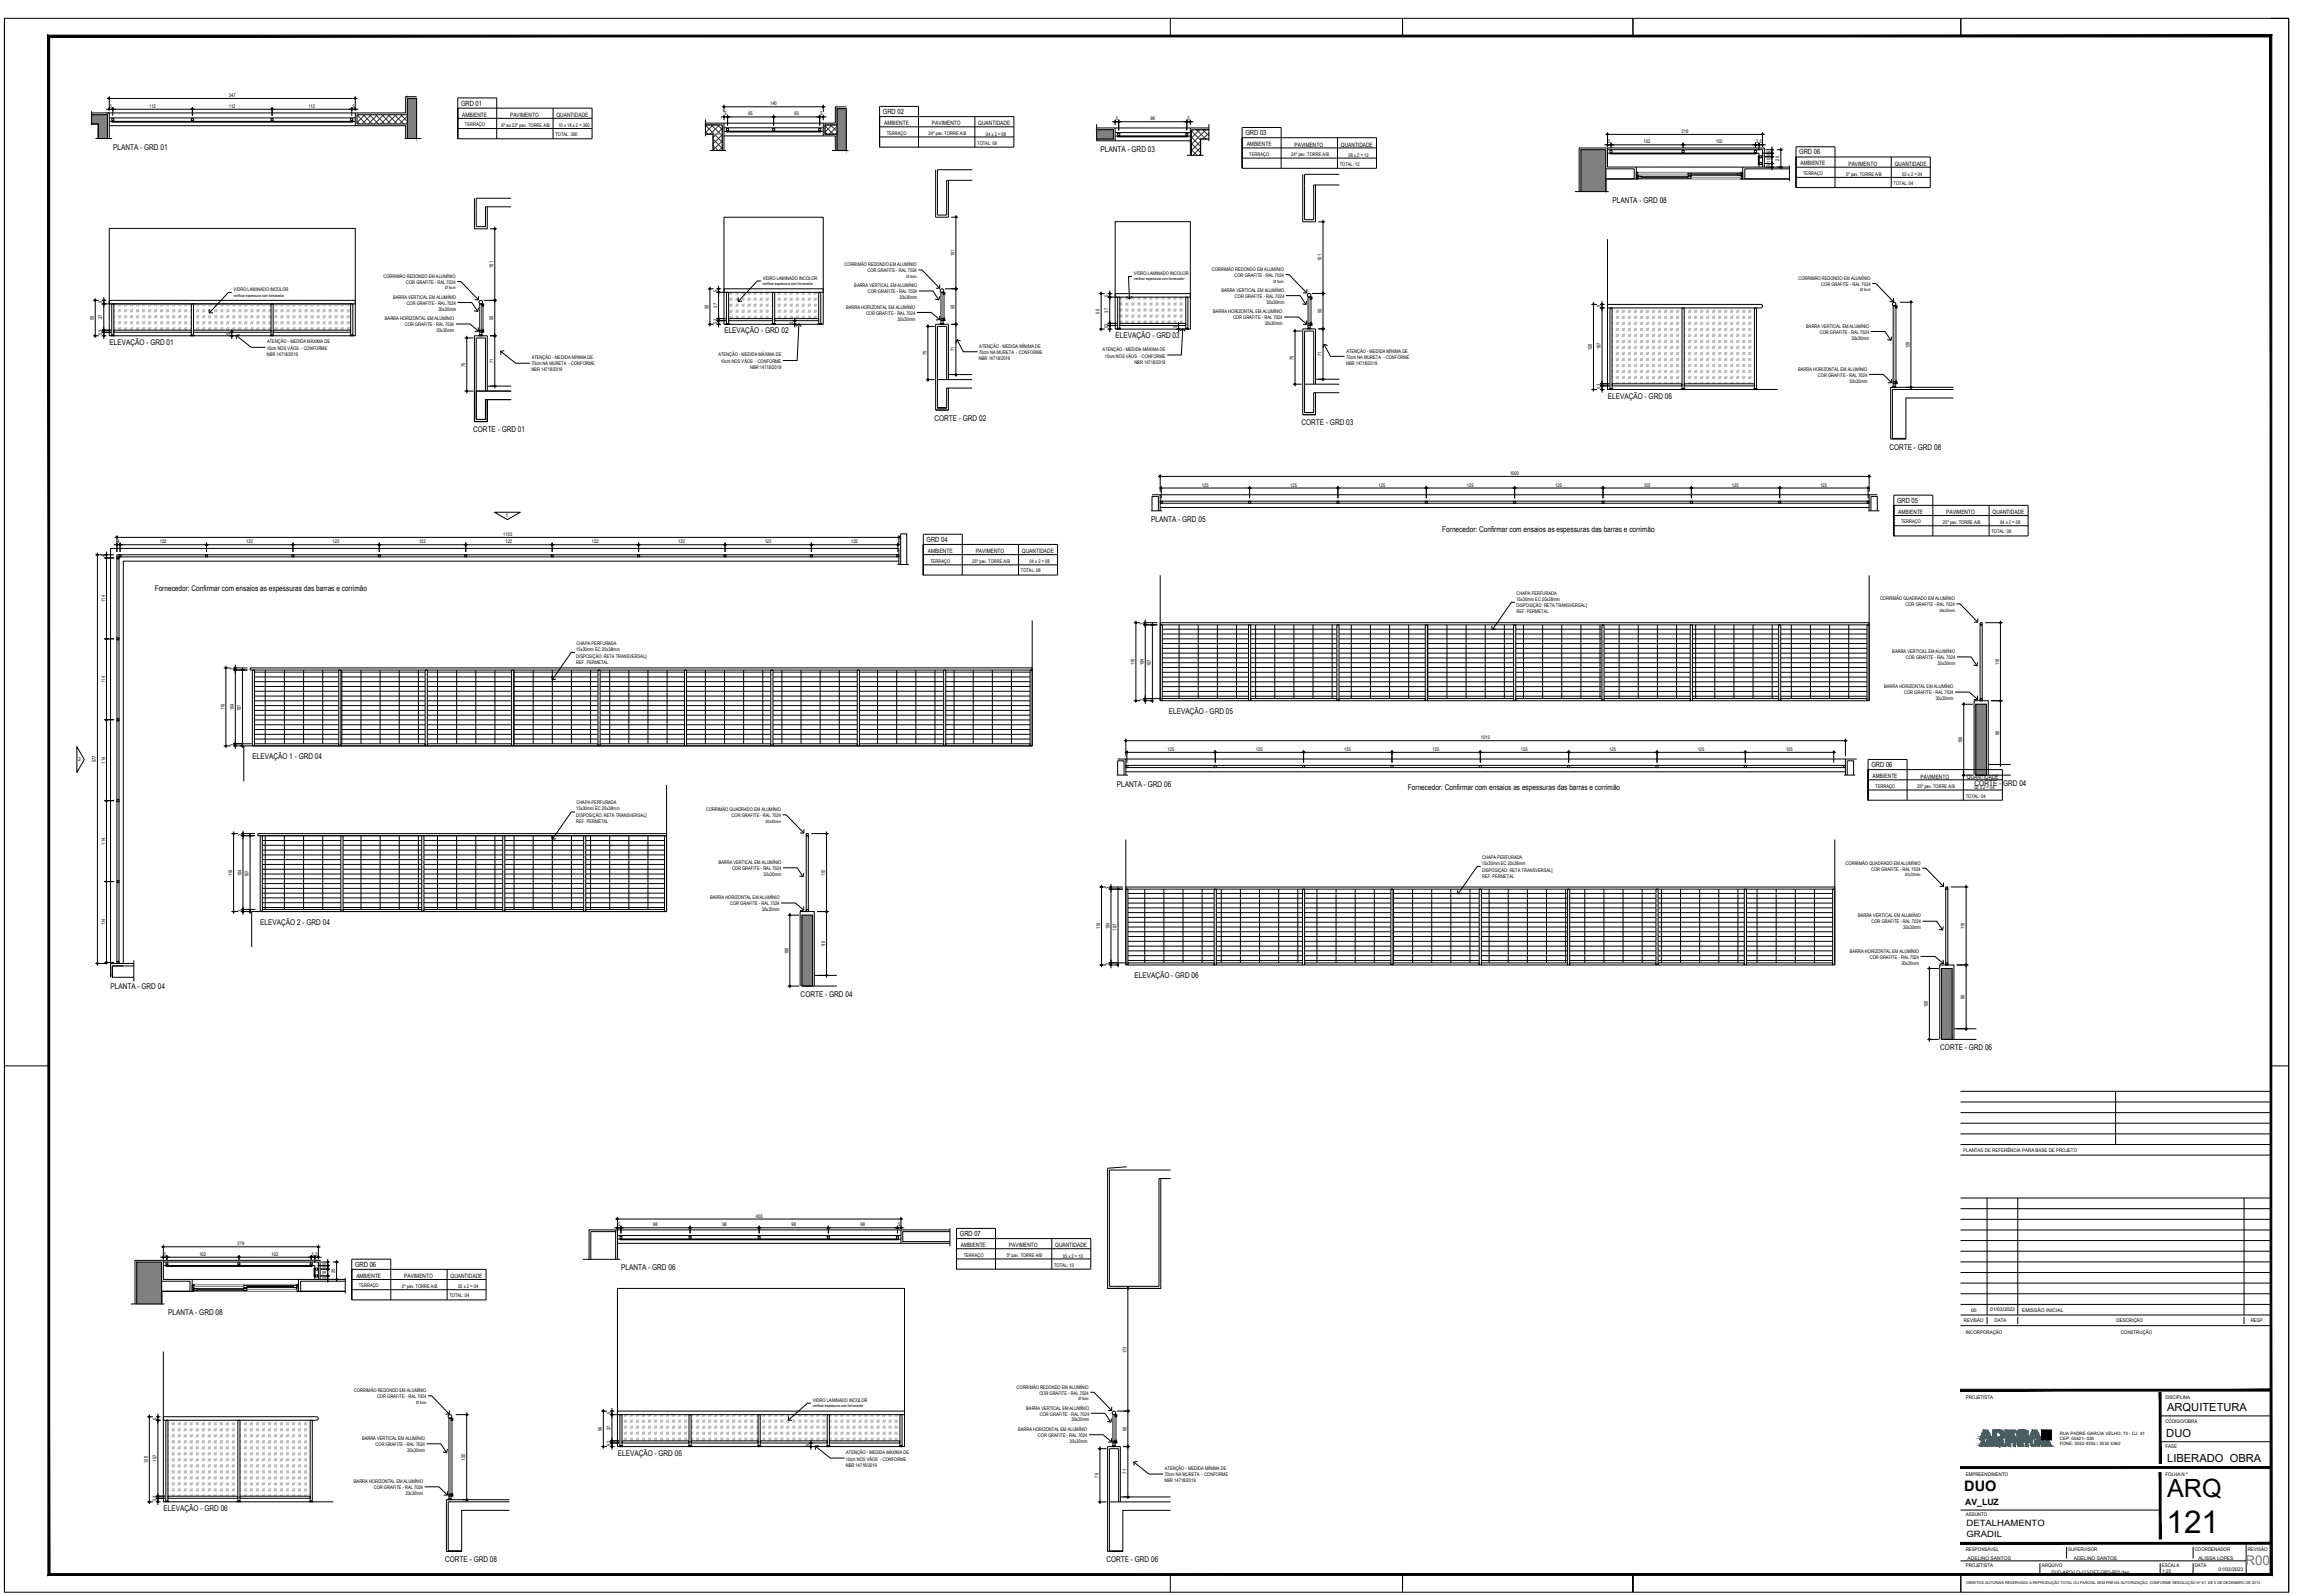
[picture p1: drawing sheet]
<svg xmlns="http://www.w3.org/2000/svg" width="1300mm" height="900mm" viewBox="0 0 1300 900" stroke-linecap="round" stroke-linejoin="round" font-family="sans-serif">
<defs><g id="words">
<text font-size="17.7" x="1222" y="865">121</text>
<text font-size="14.2" x="1223" y="845">ARQ</text>
<text font-size="8.2" x="1108" y="842">DUO</text>
<text font-size="7.5" fill="#f33" x="1267" y="883">R00</text>
<g font-size="6.3">
<text x="1223" y="796">ARQUITETURA</text>
<text x="1222" y="811">DUO</text>
<text x="1223" y="825">LIBERADO OBRA</text>
</g>
<g font-size="4.9">
<text x="1109" y="849">AV_LUZ</text>
<text x="1110" y="861">DETALHAMENTO</text>
<text x="1110" y="867">GRADIL</text>
</g>
<g font-size="4.5">
<text x="64" y="84">PLANTA - GRD 01</text>
<text x="621" y="86">PLANTA - GRD 03</text>
<text x="910" y="114">PLANTA - GRD 08</text>
<text x="409" y="188">ELEVAÇÃO - GRD 02</text>
<text x="629" y="191">ELEVAÇÃO - GRD 03</text>
<text x="62" y="195">ELEVAÇÃO - GRD 01</text>
<text x="907" y="225">ELEVAÇÃO - GRD 06</text>
<text x="527" y="237">CORTE - GRD 02</text>
<text x="734" y="240">CORTE - GRD 03</text>
<text x="267" y="244">CORTE - GRD 01</text>
<text x="1066" y="254">CORTE - GRD 08</text>
<text x="650" y="295">PLANTA - GRD 05</text>
<text x="814" y="300">Fornecedor: Confirmar com ensaios as espessuras das barras e corrimão</text>
<text x="87" y="333">Fornecedor: Confirmar com ensaios as espessuras das barras e corrimão</text>
<text x="659" y="403">ELEVAÇÃO - GRD 05</text>
<text x="142" y="428">ELEVAÇÃO 1 - GRD 04</text>
<text x="630" y="444">PLANTA - GRD 06</text>
<text x="1114" y="443">CORTE - GRD 04</text>
<text x="794" y="446">Fornecedor: Confirmar com ensaios as espessuras das barras e corrimão</text>
<text x="147" y="522">ELEVAÇÃO 2 - GRD 04</text>
<text x="640" y="552">ELEVAÇÃO - GRD 06</text>
<text x="62" y="558">PLANTA - GRD 04</text>
<text x="452" y="562">CORTE - GRD 04</text>
<text x="1095" y="592">CORTE - GRD 06</text>
<text x="350" y="717">PLANTA - GRD 06</text>
<text x="95" y="742">PLANTA - GRD 08</text>
<text x="349" y="821">ELEVAÇÃO - GRD 06</text>
<text x="92" y="853">ELEVAÇÃO - GRD 06</text>
<text x="251" y="881">CORTE - GRD 08</text>
<text x="624" y="881">CORTE - GRD 06</text>
</g>
<g font-size="4">
<text x="260" y="60">GRD 01</text>
<text x="498" y="64">GRD 02</text>
<text x="703" y="76">GRD 03</text>
<text x="1015" y="87">GRD 06</text>
<text x="1070" y="284">GRD 05</text>
<text x="523" y="306">GRD 04</text>
<text x="1056" y="433">GRD 06</text>
<text x="542" y="697">GRD 07</text>
<text x="200" y="715">GRD 06</text>
</g>
<g font-size="3.4">
<text x="261" y="66">AMBIENTE</text>
<text x="288" y="66">PAVIMENTO</text>
<text x="314" y="66">QUANTIDADE</text>
<text x="499" y="71">AMBIENTE</text>
<text x="526" y="71">PAVIMENTO</text>
<text x="552" y="71">QUANTIDADE</text>
<text x="703" y="83">AMBIENTE</text>
<text x="730" y="83">PAVIMENTO</text>
<text x="757" y="83">QUANTIDADE</text>
<text x="1016" y="93">AMBIENTE</text>
<text x="1043" y="94">PAVIMENTO</text>
<text x="1069" y="94">QUANTIDADE</text>
<text x="1071" y="290">AMBIENTE</text>
<text x="1098" y="290">PAVIMENTO</text>
<text x="1124" y="290">QUANTIDADE</text>
<text x="523" y="312">AMBIENTE</text>
<text x="551" y="312">PAVIMENTO</text>
<text x="577" y="312">QUANTIDADE</text>
<text x="1057" y="439">AMBIENTE</text>
<text x="1084" y="439">PAVIMENTO</text>
<text x="1110" y="439">QUANTIDADE</text>
<text x="542" y="704">AMBIENTE</text>
<text x="569" y="704">PAVIMENTO</text>
<text x="595" y="704">QUANTIDADE</text>
<text x="201" y="721">AMBIENTE</text>
<text x="228" y="721">PAVIMENTO</text>
<text x="254" y="721">QUANTIDADE</text>
</g>
<g font-size="2.8">
<text x="129" y="55">347</text>
<text x="435" y="59">140</text>
<text x="62" y="61">5</text>
<text x="84" y="61">112</text>
<text x="129" y="61">112</text>
<text x="174" y="61">112</text>
<text x="199" y="61">5</text>
<text x="409" y="65">5</text>
<text x="422" y="65">65</text>
<text x="448" y="65">65</text>
<text x="463" y="65">5</text>
<text x="262" y="71">TERRAÇO</text>
<text x="283" y="72">6º ao 23º pav. TORRE A/B</text>
<text x="315" y="72">10 x 18 x 2 = 360</text>
<text x="630" y="68">5</text>
<text x="649" y="68">96</text>
<text x="670" y="68">5</text>
<text x="313" y="77">TOTAL: 360</text>
<text x="500" y="76">TERRAÇO</text>
<text x="524" y="76">24º pav. TORRE A/B</text>
<text x="556" y="77">04 x 2 = 08</text>
<text x="949" y="75">219</text>
<text x="551" y="82">TOTAL: 08</text>
<text x="907" y="81">5</text>
<text x="927" y="81">102</text>
<text x="968" y="81">102</text>
<text x="991" y="81">5</text>
<text x="993" y="81">5</text>
<text x="705" y="88">TERRAÇO</text>
<text x="729" y="88">24º pav. TORRE A/B</text>
<text x="761" y="88">06 x 2 = 12</text>
<text x="999" y="88" transform="rotate(-90 999 88)">5</text>
<text x="999" y="86" transform="rotate(-90 999 86)">5</text>
<text x="756" y="93">TOTAL: 12</text>
<text x="999" y="94" transform="rotate(-90 999 94)">5</text>
<text x="999" y="92" transform="rotate(-90 999 92)">10</text>
<text x="1004" y="91" transform="rotate(-90 1004 91)">25</text>
<text x="1017" y="99">TERRAÇO</text>
<text x="1042" y="99">5º pav. TORRE A/B</text>
<text x="1073" y="99">02 x 2 = 04</text>
<text x="1068" y="104">TOTAL: 04</text>
<text x="538" y="145" transform="rotate(-90 538 145)">101</text>
<text x="746" y="147" transform="rotate(-90 746 147)">101</text>
<text x="278" y="151" transform="rotate(-90 278 151)">101</text>
<text x="477" y="150">CORRIMÃO REDONDO EM ALUMÍNIO</text>
<text x="489" y="154">COR GRAFITE - RAL 7024</text>
<text x="640" y="155">VIDRO LAMINADO INCOLOR</text>
<text x="684" y="153">CORRIMÃO REDONDO EM ALUMÍNIO</text>
<text x="216" y="157">CORRIMÃO REDONDO EM ALUMÍNIO</text>
<text x="229" y="160">COR GRAFITE - RAL 7024</text>
<text x="430" y="158">VIDRO LAMINADO INCOLOR</text>
<text x="697" y="156">COR GRAFITE - RAL 7024</text>
<text x="1015" y="158">CORRIMÃO REDONDO EM ALUMÍNIO</text>
<text x="1028" y="161">COR GRAFITE - RAL 7024</text>
<text x="132" y="164">VIDRO LAMINADO INCOLOR</text>
<text x="405" y="165" transform="rotate(-90 405 165)">5</text>
<text x="482" y="162">BARRA VERTICAL EM ALUMÍNIO</text>
<text x="490" y="165">COR GRAFITE - RAL 7024</text>
<text x="625" y="167" transform="rotate(-90 625 167)">5</text>
<text x="689" y="165">BARRA VERTICAL EM ALUMÍNIO</text>
<text x="58" y="171" transform="rotate(-90 58 171)">5</text>
<text x="222" y="169">BARRA VERTICAL EM ALUMÍNIO</text>
<text x="229" y="172">COR GRAFITE - RAL 7024</text>
<text x="405" y="174" transform="rotate(-90 405 174)">37</text>
<text x="508" y="169">30x30mm</text>
<text x="697" y="168">COR GRAFITE - RAL 7024</text>
<text x="715" y="171">30x30mm</text>
<text x="903" y="173" transform="rotate(-90 903 173)">5</text>
<text x="247" y="175">30x30mm</text>
<text x="400" y="174" transform="rotate(-90 400 174)">50</text>
<text x="477" y="174">BARRA HORIZONTAL EM ALUMÍNIO</text>
<text x="489" y="178">COR GRAFITE - RAL 7024</text>
<text x="538" y="174" transform="rotate(-90 538 174)">50</text>
<text x="620" y="177" transform="rotate(-90 620 177)">50</text>
<text x="625" y="176" transform="rotate(-90 625 176)">37</text>
<text x="685" y="177">BARRA HORIZONTAL EM ALUMÍNIO</text>
<text x="746" y="177" transform="rotate(-90 746 177)">50</text>
<text x="53" y="181" transform="rotate(-90 53 181)">50</text>
<text x="58" y="180" transform="rotate(-90 58 180)">37</text>
<text x="217" y="181">BARRA HORIZONTAL EM ALUMÍNIO</text>
<text x="228" y="184">COR GRAFITE - RAL 7024</text>
<text x="278" y="181" transform="rotate(-90 278 181)">50</text>
<text x="405" y="183" transform="rotate(-90 405 183)">53</text>
<text x="448" y="183" transform="rotate(-90 448 183)">5</text>
<text x="506" y="181">30x30mm</text>
<text x="625" y="185" transform="rotate(-90 625 185)">53</text>
<text x="664" y="185" transform="rotate(-90 664 185)">5</text>
<text x="696" y="180">COR GRAFITE - RAL 7024</text>
<text x="714" y="183">30x30mm</text>
<text x="1019" y="185">BARRA VERTICAL EM ALUMÍNIO</text>
<text x="58" y="189" transform="rotate(-90 58 189)">53</text>
<text x="130" y="189" transform="rotate(-90 130 189)">5</text>
<text x="246" y="187">30x30mm</text>
<text x="1027" y="188">COR GRAFITE - RAL 7024</text>
<text x="1045" y="192">30x30mm</text>
<text x="150" y="197">10cm NOS VÃOS - CONFORME</text>
<text x="151" y="194">ATENÇÃO - MEDIDA MÁXIMA DE</text>
<text x="553" y="196">ATENÇÃO - MEDIDA MÍNIMA DE</text>
<text x="622" y="198">ATENÇÃO - MEDIDA MÁXIMA DE</text>
<text x="898" y="198" transform="rotate(-90 898 198)">120</text>
<text x="903" y="197" transform="rotate(-90 903 197)">107</text>
<text x="1077" y="197" transform="rotate(-90 1077 197)">120</text>
<text x="151" y="201">NBR 14718/2019</text>
<text x="300" y="203">ATENÇÃO - MEDIDA MÍNIMA DE</text>
<text x="405" y="201">ATENÇÃO - MEDIDA MÁXIMA DE</text>
<text x="523" y="200" transform="rotate(-90 523 200)">75</text>
<text x="539" y="198" transform="rotate(-90 539 198)">71</text>
<text x="552" y="203">NBR 14718/2019</text>
<text x="552" y="200">70cm NA MURETA - CONFORME</text>
<text x="623" y="202">10cm NOS VÃOS - CONFORME</text>
<text x="730" y="203" transform="rotate(-90 730 203)">75</text>
<text x="746" y="201" transform="rotate(-90 746 201)">71</text>
<text x="760" y="202">70cm NA MURETA - CONFORME</text>
<text x="760" y="199">ATENÇÃO - MEDIDA MÍNIMA DE</text>
<text x="263" y="207" transform="rotate(-90 263 207)">75</text>
<text x="278" y="205" transform="rotate(-90 278 205)">71</text>
<text x="300" y="210">NBR 14718/2019</text>
<text x="300" y="206">70cm NA MURETA - CONFORME</text>
<text x="407" y="205">10cm NOS VÃOS - CONFORME</text>
<text x="423" y="208">NBR 14718/2019</text>
<text x="640" y="205">NBR 14718/2019</text>
<text x="760" y="206">NBR 14718/2019</text>
<text x="1015" y="209">BARRA HORIZONTAL EM ALUMÍNIO</text>
<text x="1026" y="213">COR GRAFITE - RAL 7024</text>
<text x="1044" y="216">30x30mm</text>
<text x="903" y="219" transform="rotate(-90 903 219)">53</text>
<text x="852" y="268">1000</text>
<text x="678" y="275">125</text>
<text x="728" y="275">125</text>
<text x="778" y="275">125</text>
<text x="828" y="275">125</text>
<text x="878" y="275">125</text>
<text x="927" y="275">125</text>
<text x="977" y="275">125</text>
<text x="1027" y="275">125</text>
<text x="285" y="292">1</text>
<text x="1073" y="295">TERRAÇO</text>
<text x="1096" y="296">25º pav. TORRE A/B</text>
<text x="1128" y="296">04 x 2 = 08</text>
<text x="284" y="302">1103</text>
<text x="1124" y="301">TOTAL: 08</text>
<text x="66" y="307">4</text>
<text x="90" y="307">122</text>
<text x="139" y="307">122</text>
<text x="188" y="307">122</text>
<text x="236" y="307">122</text>
<text x="285" y="307">122</text>
<text x="334" y="307">122</text>
<text x="383" y="307">122</text>
<text x="431" y="307">122</text>
<text x="480" y="307">122</text>
<text x="59" y="315" transform="rotate(-90 59 315)">4</text>
<text x="525" y="317">TERRAÇO</text>
<text x="549" y="318">25º pav. TORRE A/B</text>
<text x="581" y="318">04 x 2 = 08</text>
<text x="576" y="323">TOTAL: 08</text>
<text x="856" y="336">CHAPA PERFURADA</text>
<text x="59" y="340" transform="rotate(-90 59 340)">114</text>
<text x="856" y="339">15x30mm EC 20x38mm</text>
<text x="1061" y="339">CORRIMÃO QUADRADO EM ALUMÍNIO</text>
<text x="856" y="343">DISPOSIÇÃO: RETA TRANSVERSAL]</text>
<text x="856" y="346">REF. PERMETAL</text>
<text x="1075" y="342">COR GRAFITE - RAL 7024</text>
<text x="645" y="353" transform="rotate(-90 645 353)">3</text>
<text x="325" y="364">CHAPA PERFURADA</text>
<text x="325" y="367">15x30mm EC 20x38mm</text>
<text x="325" y="371">DISPOSIÇÃO: RETA TRANSVERSAL]</text>
<text x="1068" y="369">BARRA VERTICAL EM ALUMÍNIO</text>
<text x="1075" y="372">COR GRAFITE - RAL 7024</text>
<text x="325" y="374">REF. PERMETAL</text>
<text x="640" y="375" transform="rotate(-90 640 375)">110</text>
<text x="645" y="375" transform="rotate(-90 645 375)">104</text>
<text x="649" y="376" transform="rotate(-90 649 376)">107</text>
<text x="1093" y="375">30x30mm</text>
<text x="1128" y="375" transform="rotate(-90 1128 375)">110</text>
<text x="132" y="378" transform="rotate(-90 132 378)">3</text>
<text x="59" y="385" transform="rotate(-90 59 385)">114</text>
<text x="1063" y="388">BARRA HORIZONTAL EM ALUMÍNIO</text>
<text x="645" y="395" transform="rotate(-90 645 395)">3</text>
<text x="1074" y="392">COR GRAFITE - RAL 7024</text>
<text x="1092" y="395">30x30mm</text>
<text x="127" y="401" transform="rotate(-90 127 401)">110</text>
<text x="132" y="401" transform="rotate(-90 132 401)">104</text>
<text x="136" y="401" transform="rotate(-90 136 401)">107</text>
<text x="836" y="417">1015</text>
<text x="1107" y="419" transform="rotate(-90 1107 419)">100</text>
<text x="1128" y="415" transform="rotate(-90 1128 415)">90</text>
<text x="132" y="421" transform="rotate(-90 132 421)">3</text>
<text x="659" y="424">125</text>
<text x="709" y="424">125</text>
<text x="758" y="424">125</text>
<text x="808" y="424">125</text>
<text x="858" y="424">125</text>
<text x="908" y="424">125</text>
<text x="958" y="424">125</text>
<text x="1008" y="424">125</text>
<text x="44" y="430">2</text>
<text x="54" y="430" transform="rotate(-90 54 430)">577</text>
<text x="59" y="431" transform="rotate(-90 59 431)">114</text>
<text x="1058" y="444">TERRAÇO</text>
<text x="1082" y="445">25º pav. TORRE A/B</text>
<text x="1114" y="445">02 x 2 = 04</text>
<text x="325" y="454">CHAPA PERFURADA</text>
<text x="1109" y="450">TOTAL: 04</text>
<text x="325" y="457">15x30mm EC 20x38mm</text>
<text x="325" y="461">DISPOSIÇÃO: RETA TRANSVERSAL]</text>
<text x="398" y="458">CORRIMÃO QUADRADO EM ALUMÍNIO</text>
<text x="413" y="461">COR GRAFITE - RAL 7024</text>
<text x="325" y="464">REF. PERMETAL</text>
<text x="136" y="472" transform="rotate(-90 136 472)">3</text>
<text x="59" y="477" transform="rotate(-90 59 477)">114</text>
<text x="836" y="485">CHAPA PERFURADA</text>
<text x="405" y="488">BARRA VERTICAL EM ALUMÍNIO</text>
<text x="413" y="491">COR GRAFITE - RAL 7024</text>
<text x="836" y="488">15x30mm EC 20x38mm</text>
<text x="836" y="492">DISPOSIÇÃO: RETA TRANSVERSAL]</text>
<text x="1041" y="488">CORRIMÃO QUADRADO EM ALUMÍNIO</text>
<text x="1056" y="491">COR GRAFITE - RAL 7024</text>
<text x="131" y="494" transform="rotate(-90 131 494)">110</text>
<text x="136" y="494" transform="rotate(-90 136 494)">104</text>
<text x="140" y="495" transform="rotate(-90 140 495)">107</text>
<text x="431" y="494">30x30mm</text>
<text x="466" y="494" transform="rotate(-90 466 494)">110</text>
<text x="836" y="495">REF. PERMETAL</text>
<text x="626" y="502" transform="rotate(-90 626 502)">3</text>
<text x="401" y="507">BARRA HORIZONTAL EM ALUMÍNIO</text>
<text x="136" y="514" transform="rotate(-90 136 514)">3</text>
<text x="412" y="511">COR GRAFITE - RAL 7024</text>
<text x="430" y="514">30x30mm</text>
<text x="1048" y="518">BARRA VERTICAL EM ALUMÍNIO</text>
<text x="1056" y="521">COR GRAFITE - RAL 7024</text>
<text x="59" y="522" transform="rotate(-90 59 522)">114</text>
<text x="621" y="524" transform="rotate(-90 621 524)">110</text>
<text x="626" y="524" transform="rotate(-90 626 524)">104</text>
<text x="630" y="525" transform="rotate(-90 630 525)">107</text>
<text x="1074" y="524">30x30mm</text>
<text x="1109" y="524" transform="rotate(-90 1109 524)">110</text>
<text x="466" y="534" transform="rotate(-90 466 534)">90</text>
<text x="445" y="538" transform="rotate(-90 445 538)">100</text>
<text x="1044" y="538">BARRA HORIZONTAL EM ALUMÍNIO</text>
<text x="626" y="545" transform="rotate(-90 626 545)">3</text>
<text x="1055" y="541">COR GRAFITE - RAL 7024</text>
<text x="1073" y="544">30x30mm</text>
<text x="1109" y="564" transform="rotate(-90 1109 564)">90</text>
<text x="1088" y="568" transform="rotate(-90 1088 568)">100</text>
<text x="1108" y="650">PLANTAS DE REFERÊNCIA PARA BASE DE PROJETO</text>
<text x="426" y="687">400</text>
<text x="349" y="692">5</text>
<text x="369" y="692">98</text>
<text x="408" y="692">98</text>
<text x="447" y="692">98</text>
<text x="486" y="692">98</text>
<text x="507" y="692">5</text>
<text x="134" y="703">219</text>
<text x="93" y="709">5</text>
<text x="112" y="709">102</text>
<text x="153" y="709">102</text>
<text x="176" y="709">5</text>
<text x="178" y="709">5</text>
<text x="184" y="714" transform="rotate(-90 184 714)">5</text>
<text x="544" y="709">TERRAÇO</text>
<text x="568" y="709">5º pav. TORRE A/B</text>
<text x="600" y="710">05 x 2 = 10</text>
<text x="184" y="719" transform="rotate(-90 184 719)">10</text>
<text x="184" y="716" transform="rotate(-90 184 716)">5</text>
<text x="189" y="718" transform="rotate(-90 189 718)">25</text>
<text x="595" y="715">TOTAL: 10</text>
<text x="184" y="722" transform="rotate(-90 184 722)">5</text>
<text x="203" y="726">TERRAÇO</text>
<text x="227" y="727">5º pav. TORRE A/B</text>
<text x="254" y="732">TOTAL: 04</text>
<text x="258" y="727">02 x 2 = 04</text>
<text x="1112" y="740">00</text>
<text x="1123" y="740">01/03/2023</text>
<text x="1141" y="740">EMISSÃO INICIAL</text>
<text x="1108" y="746">REVISÃO</text>
<text x="1125" y="746">DATA</text>
<text x="1194" y="746">DESCRIÇÃO</text>
<text x="1270" y="746">RESP.</text>
<text x="1109" y="753">INCORPORAÇÃO</text>
<text x="1197" y="753">CONSTRUÇÃO</text>
<text x="636" y="764" transform="rotate(-90 636 764)">173</text>
<text x="200" y="786">CORRIMÃO REDONDO EM ALUMÍNIO</text>
<text x="574" y="784">CORRIMÃO REDONDO EM ALUMÍNIO</text>
<text x="213" y="789">COR GRAFITE - RAL 7024</text>
<text x="459" y="791">VIDRO LAMINADO INCOLOR</text>
<text x="586" y="787">COR GRAFITE - RAL 7024</text>
<text x="1109" y="789">PROJETISTA</text>
<text x="1222" y="789">DISCIPLINA</text>
<text x="344" y="798" transform="rotate(-90 344 798)">5</text>
<text x="579" y="795">BARRA VERTICAL EM ALUMÍNIO</text>
<text x="88" y="801" transform="rotate(-90 88 801)">5</text>
<text x="587" y="799">COR GRAFITE - RAL 7024</text>
<text x="605" y="802">30x30mm</text>
<text x="1222" y="803">CÓDIGO/OBRA</text>
<text x="340" y="807" transform="rotate(-90 340 807)">50</text>
<text x="344" y="807" transform="rotate(-90 344 807)">37</text>
<text x="574" y="807">BARRA HORIZONTAL EM ALUMÍNIO</text>
<text x="636" y="807" transform="rotate(-90 636 807)">50</text>
<text x="204" y="813">BARRA VERTICAL EM ALUMÍNIO</text>
<text x="212" y="816">COR GRAFITE - RAL 7024</text>
<text x="344" y="816" transform="rotate(-90 344 816)">53</text>
<text x="457" y="816" transform="rotate(-90 457 816)">5</text>
<text x="586" y="811">COR GRAFITE - RAL 7024</text>
<text x="604" y="814">30x30mm</text>
<text x="230" y="819">30x30mm</text>
<text x="477" y="820">ATENÇÃO - MEDIDA MÁXIMA DE</text>
<text x="1222" y="817">FASE</text>
<text x="83" y="825" transform="rotate(-90 83 825)">120</text>
<text x="88" y="825" transform="rotate(-90 88 825)">107</text>
<text x="262" y="824" transform="rotate(-90 262 824)">120</text>
<text x="477" y="824">10cm NOS VÃOS - CONFORME</text>
<text x="477" y="828">NBR 14718/2019</text>
<text x="620" y="834" transform="rotate(-90 620 834)">75</text>
<text x="636" y="831" transform="rotate(-90 636 831)">71</text>
<text x="657" y="833">70cm NA MURETA - CONFORME</text>
<text x="657" y="830">ATENÇÃO - MEDIDA MÍNIMA DE</text>
<text x="1109" y="833">EMPREENDIMENTO</text>
<text x="1222" y="833">FOLHA N.º</text>
<text x="200" y="837">BARRA HORIZONTAL EM ALUMÍNIO</text>
<text x="657" y="836">NBR 14718/2019</text>
<text x="211" y="840">COR GRAFITE - RAL 7024</text>
<text x="229" y="843">30x30mm</text>
<text x="88" y="847" transform="rotate(-90 88 847)">53</text>
<text x="1109" y="855">ASSUNTO</text>
<text x="1109" y="875">RESPONSÁVEL</text>
<text x="1167" y="875">SUPERVISOR</text>
<text x="1238" y="875">COORDENADOR</text>
<text x="1268" y="875">REVISÃO</text>
<text x="1110" y="880">ADELINO SANTOS</text>
<text x="1170" y="880">ADELINO SANTOS</text>
<text x="1240" y="880">ALISSA LOPES</text>
<text x="1109" y="884">PROJETISTA</text>
<text x="1152" y="884">ARQUIVO</text>
<text x="1157" y="888">DUO-ARQ-LO-123-DET-GRD-R00.dwg</text>
<text x="1220" y="884">ESCALA</text>
<text x="1220" y="887">1:25</text>
<text x="1238" y="884">DATA</text>
<text x="1252" y="886">01/03/2023</text>
</g>
<g font-size="2.5">
<text x="1162" y="809">RUA PADRE GARCIA VELHO, 73 - CJ. 41</text>
<text x="1162" y="816">FONE: 3032 4355 / 3032 4362</text>
<text x="1162" y="812">CEP: 05421- 030</text>
</g>
<g font-size="2.4">
<text x="511" y="157">Ø 5cm</text>
<text x="719" y="159">Ø 5cm</text>
<text x="251" y="163">Ø 5cm</text>
<text x="1050" y="164">Ø 5cm</text>
<text x="1094" y="345">30x30mm</text>
<text x="432" y="464">30x30mm</text>
<text x="1075" y="494">30x30mm</text>
<text x="235" y="792">Ø 5cm</text>
<text x="608" y="790">Ø 5cm</text>
</g>
<g font-size="2.2">
<text x="430" y="161">verificar espessura com fornecedor</text>
<text x="640" y="158">verificar espessura com fornecedor</text>
<text x="132" y="167">verificar espessura com fornecedor</text>
<text x="459" y="794">verificar espessura com fornecedor</text>
</g>
<text font-size="2.1" x="1110" y="894">DIREITOS AUTORAIS RESERVADO A REPRODUÇÃO TOTAL OU PARCIAL SEM PRÉVIA AUTORIZAÇÃO, CONFORME RESOLUÇÃO N° 67, DE 5 DE DEZEMBRO DE 2013</text>
</g></defs>
<!-- layer: ARQ-AUX1 -->
<g fill="#808080" stroke="#808080" stroke-width=".56">
<path d="M52 65l9 5v-5zM52 65l9 5h-9z"/>
<path d="M55 70l6 8v-8zM55 70l6 8h-6z"/>
<path d="M230 56l5 22v-22zM230 56l5 22h-5z"/>
<path d="M472 61l5 24v-24zM472 61l5 24h-5z"/>
</g>
<!-- layer: 3 -->
<path d="M52 65h9v13M52 70h3v8M230 78v-22h5v22" fill="none" stroke="#000" stroke-width=".56"/>
<!-- layer: ARQ-ALV OSSO -->
<g fill="none" stroke="#000" stroke-width=".56">
<path d="M230 65h-29v5h29M398 76h4v9M398 70h10v15M472 70h-6v6h6M672 73v15M673 73h9M682 78h-5v10M906 95h16v6h-16zM1010 95h-26v6h26M650 288v-8h2h2v8M1056 288v-8h3v8M510 301h2v17"/>
<path d="M510 301h-2v17M631 437v-8h3v8M1042 437v-8h4v8M63 545v3v-3h12M63 551v-3v3h12M340 695h.1M536 695h-27v6h27M333 711v-16h14v16M91 723h16v5h-16zM195 723h-25v5h25M626 847v-30h5v30"/>
</g>
<!-- layer: ARQ-ALV ACAB -->
<g fill="none" stroke="#000" stroke-width=".56">
<path d="M235 55h-6v9h-29v7h29v7M52 70h3v8M52 64h10v14M60 64h140M62 71h138M408 77h63v8M408 69v16M464 69v8M477 60h-6v9h-73M619 72h63M619 79h53M629 72v7"/>
<path d="M672 72v16M528 96v27h7v-21M735 98v27h7v-21M907 83h88v11M1010 94h-27v7h27M268 112v17h7v-12M891 108v-25h16v11h16v7h-17v7M275 218h13M535 219v12h-7M535 214v-31h-7v48M535 211h14M742 217v-31h-7v48"/>
<path d="M742 214h14M1102 219h-35v29l8-1M268 221v17h7v-13v13h-7v-49h7v32M528 231h7M735 234h7M742 222v12h-7M650 279h5v9M655 279h404M1055 279v9M655 286h400M507 317h-437v227M507 318v-9h-445v236"/>
<path d="M631 428h4v9M635 428h413M635 435h406M1041 428v9M1114 437v-42h8v42M1122 431h13M75 544h-13v7M451 556v-42h8v42M459 550h13M1094 586v-42h8v42M1102 580h13M636 658l-11 1v68h7"/>
<path d="M655 665v62h-30h30M348 694h160M536 694h-28v8h28M92 711h89v11M348 702h.1M348 702v-8h-16v17M348 702h160M348 702v9M76 736v-25h16v11h16v7h-17v7M195 722h-27v7h27M287 846h-35v29h8M632 847v-31h-7v59h9"/>
<path d="M632 845h28"/>
</g>
<!-- layer: ARQ-AUX2 -->
<g fill="none" stroke="#000" stroke-width=".56">
<path d="M62 67h138M62 69h138M408 72h56M408 74h56M629 75h43M629 77h43M907 84h87v10M907 86h85v8M892 108v-24h14v24M276 129h4M279 128v91M537 123h4"/>
<path d="M539 121v92M744 125h4M746 124v91M62 169h138v2h-138zM63 171h1v18h-1zM64 171h134M108 171h1v18h-1zM153 171h1v18h-1zM198 171h1v18h-1zM271 171h1v18h-1zM273 169h7M408 163h56v2h-56z"/>
<path d="M410 165h1v18h-1zM411 180h25v1h-25zM436 165h1v18h-1zM437 180h25v1h-25zM462 165h1v18h-1zM531 165h1v18h-1zM533 163h8M629 166h43v2h-43zM631 168h1v17h-1zM669 168h1v17h-1zM738 168h1v17h-1zM740 166h8"/>
<path d="M907 172h86a1 1 0 0 1 1 1 1 1 0 0 1-1 1h-86zM908 174h2v45h-2zM949 174h1v45h-1zM990 174h1v45h-1zM1068 173h1v45h-1zM1072 171h7M1078 169v51M63 189h2zM64 186h44v1h-44zM108 189h2zM109 186h44v1h-44zM152 189h3z"/>
<path d="M154 186h44v1h-44zM197 189h2zM262 191h5M263 189v33M270 189h2zM276 189h4M410 183h1h-1zM435 183h3h-3zM462 183h2h-2zM522 184h5M524 183v32M531 183h2h-2z"/>
<path d="M537 183h4M630 185h2v1h-2zM632 182h37v2h-37zM669 185h2v1h-2zM730 187h4M731 186v32M738 185l2 1zM744 186h4M276 218h4M522 214h5M537 211h4M730 217h4"/>
<path d="M744 214h4M908 219h2v1h-2zM910 217h39v1h-39zM949 219h2v1h-2zM950 217h40v1h-40zM989 219h2v1h-2zM1068 218l2 1zM1076 219h3M262 221h5M655 283h400M655 284h400M507 313h-441v231"/>
<path d="M507 314h-440v230M655 351h400v2h-400zM655 353h1v42h-1zM704 353h2v42h-2zM754 353h1v42h-1zM804 353h1v42h-1zM854 353h1v42h-1zM904 353h1v42h-1zM954 353h1v42h-1zM1004 353h1v42h-1zM1053 353h2v42h-2zM1117 351h1v2h-1z"/>
<path d="M1117 353h1v42h-1zM141 377h441v1h-441zM142 378h2v43h-2zM191 378h1v43h-1zM240 378h1v43h-1zM289 378h1v43h-1zM337 378h2v43h-2zM386 378h1v43h-1zM435 378h1v43h-1zM484 378h1v43h-1zM532 378h2v43h-2zM581 378h1v43h-1z"/>
<path d="M656 394h48v1h-48zM706 394h48v1h-48zM755 394h49v1h-49zM805 394h49v1h-49zM855 394h49v1h-49zM905 394h49v1h-49zM955 394h49v1h-49zM1005 394h48v1h-48zM144 420h47v1h-47zM192 420h48v1h-48zM241 420h48v1h-48zM290 420h47v1h-47z"/>
<path d="M339 420h47v1h-47zM387 420h48v1h-48zM436 420h48v1h-48zM485 420h47v1h-47zM534 420h47v1h-47zM635 432h406M635 433h406M146 470h230v2h-230zM147 472h1v42h-1zM192 472h2v42h-2zM238 472h1v42h-1zM284 472h1v42h-1z"/>
<path d="M329 472h2v42h-2zM375 472h1v42h-1zM455 470h1v2h-1zM455 472h1v42h-1zM148 513h44v1h-44zM194 513h44v1h-44zM239 513h45v1h-45zM285 513h44v1h-44zM331 513h44v1h-44zM635 500h400v2h-400zM635 502h1v42h-1zM685 502h1v42h-1z"/>
<path d="M735 502h1v42h-1zM785 502h1v42h-1zM835 502h1v42h-1zM884 502h2v42h-2zM934 502h2v42h-2zM984 502h1v42h-1zM1034 502h1v42h-1zM1098 500h1v2h-1zM1098 502h1v42h-1zM63 545h6M636 543h49v1h-49zM686 543h49v1h-49z"/>
<path d="M736 543h49v1h-49zM786 543h49v1h-49zM836 543h48v1h-48zM886 543h48v1h-48zM936 543h48v1h-48zM985 543h49v1h-49zM348 697h160M348 699h160M92 712h88v10M92 714h86v8M77 736v-24h14v24M630 727h8"/>
<path d="M636 726v120M92 799h87a1 1 0 0 1 1 1 1 1 0 0 1-1 1h-87zM257 798h8M263 797v50M348 796h162v2h-162zM350 798h1v18h-1zM389 798h1v18h-1zM428 798h1v18h-1zM467 798h1v18h-1zM508 798h1v18h-1zM628 798h1v18h-1zM630 796h8"/>
<path d="M94 801h1v46h-1zM134 801h1v46h-1zM175 801h1v46h-1zM253 800h1v46h-1zM349 816h2h-2zM351 813h38v1h-38zM388 816h2h-2zM390 813h38v1h-38zM427 816h2h-2zM429 813h38v1h-38zM466 816h2h-2zM468 813h40v1h-40z"/>
<path d="M507 816h2h-2zM619 817h5M621 816v33M628 816h2h-2zM634 816h4M93 847h2zM95 844h39v1h-39zM134 847h2zM135 844h40v1h-40zM175 847h2zM253 846h2h-2zM261 846h4"/>
<path d="M619 847h5M634 845h4"/>
<circle cx="271" cy="170" r="1"/>
<circle cx="531" cy="164" r="1"/>
<circle cx="739" cy="167" r="1"/>
<circle cx="1069" cy="172" r="1"/>
<circle cx="254" cy="799" r="1"/>
<circle cx="629" cy="797" r="1"/>
</g>
<!-- layer: 0 -->
<g fill="none" stroke="#adadad" stroke-width=".56">
<path d="M65 171l-1 1M65 175h-1M65 178l-1 1M65 172l-1 1M65 175l-1 1M65 179h-1M67 171v1M67 175h.1M67 178v1M68 171l-1 2M68 175l-1 1M68 178l-1 1"/>
<path d="M68 172v1M68 175v1M68 179h.1M70 171v1M71 175h-1M71 178l-1 1M71 171l-1 2M72 175l-2 1M72 178l-2 1M72 172l-1 1M72 175l-1 1M72 179h-1"/>
<path d="M74 171v1M74 175h.1M74 178v1M75 171l-1 2M75 175l-1 1M75 178l-1 1M75 172l-1 1M75 179h-1M77 171v1M77 175h.1M77 178v1M78 171l-1 2"/>
<path d="M78 175l-1 1M78 178l-1 1M78 172v1M78 175v1M78 179h.1M81 171l-1 1M81 175h-1M81 178l-1 1M82 171l-2 2M82 175l-2 1M82 178l-2 1M82 172l-1 1"/>
<path d="M82 175l-1 1M82 179h-1M84 171v1M84 175h.1M84 178v1M85 171l-1 2M85 175l-1 1M85 178l-1 1M85 172v1M85 175v1M85 179h.1M87 171v1"/>
<path d="M88 175h-1M88 178l-1 1M88 171l-1 2M89 175l-2 1M89 178l-2 1M89 172l-1 1M89 175l-1 1M89 179h-1M91 171v1M91 175h.1M91 178v1M92 171l-1 2"/>
<path d="M92 175l-1 1M92 178l-1 1M92 172l-1 1M92 179h-1M94 171v1M94 175h.1M94 178v1M95 171l-1 2M95 175l-1 1M95 178l-1 1M95 172v1M95 175v1"/>
<path d="M95 179h.1M98 171l-1 1M98 175h-1M98 178l-1 1M98 171l-1 2M99 175l-2 1M99 178l-2 1M99 172l-1 1M99 175l-1 1M99 179h-1M101 171v1M101 175h.1"/>
<path d="M101 178v1M102 171l-1 2M102 175l-1 1M102 178l-1 1M102 172v1M102 175v1M102 179h.1M104 171v1M105 175h-1M105 178l-1 1M105 171l-1 2M106 175l-2 1"/>
<path d="M106 178l-2 1M106 172l-1 1M106 175l-1 1M106 179h-1M108 171l-1 1M108 172l-1 1M108 176h-1M108 179h-1M108 175h-1M108 178l-1 1M111 171v1M111 175h.1"/>
<path d="M111 178v1M112 171l-1 2M112 175l-1 1M112 178l-1 1M112 172v1M112 175v1M112 179h.1M115 171l-1 1M115 175h-1M115 178l-1 1M115 171l-1 2M116 175l-2 1"/>
<path d="M116 178l-2 1M116 172l-1 1M116 175l-1 1M116 179h-1M118 171v1M118 175h.1M118 178v1M119 171l-1 2M119 175l-1 1M119 178l-1 1M119 172v1M119 175v1"/>
<path d="M119 179h.1M121 171v1M122 175h-1M122 178l-1 1M122 171l-1 2M122 175l-1 1M122 172v1M122 175v1M122 179h.1M125 171l-1 1M125 175h-1M125 178l-1 1"/>
<path d="M126 171l-2 2M126 175l-2 1M126 178l-2 1M126 172l-1 1M126 175l-1 1M126 179h-1M128 171v1M128 175h.1M128 178v1M129 171l-1 2M129 175l-1 1M129 178l-1 1"/>
<path d="M129 172v1M129 175v1M129 179h.1M132 171l-1 1M132 175h-1M132 178l-1 1M132 171l-1 2M133 175l-2 1M133 178l-2 1M133 172l-1 1M133 175l-1 1M133 179h-1"/>
<path d="M135 171v1M135 175h.1M135 178v1M136 171l-1 2M136 175l-1 1M136 178l-1 1M136 172l-1 1M136 179h-1M138 171v1M139 175h-1M139 178l-1 1M139 171l-1 2"/>
<path d="M139 175l-1 1M139 172v1M139 175v1M139 179h.1M142 171l-1 1M142 175h-1M142 178l-1 1M143 171l-2 2M143 175l-2 1M143 178l-2 1M143 172l-1 1M143 175l-1 1"/>
<path d="M143 179h-1M145 171v1M145 175h.1M145 178v1M146 171l-1 2M146 175l-1 1M146 178l-1 1M146 172v1M146 175v1M146 179h.1M149 171l-1 1M149 175h-1"/>
<path d="M149 178l-1 1M149 171l-1 2M150 175l-2 1M150 178l-2 1M150 172l-1 1M150 175l-1 1M150 179h-1M152 171v1M152 175h.1M152 178v1M153 171l-1 2M153 175l-1 1"/>
<path d="M153 178l-1 1M153 172l-1 1M153 176h-1M153 179h-1M155 171v1M156 175h-1M156 178l-1 1M156 171l-1 2M156 175l-1 1M156 172v1M156 175v1M156 179h.1"/>
<path d="M159 171l-1 1M159 175h-1M159 178l-1 1M160 171l-2 2M160 175l-2 1M160 178l-2 1M160 172l-1 1M160 175l-1 1M160 179h-1M162 171v1M162 175h.1M162 178v1"/>
<path d="M163 171l-1 2M163 175l-1 1M163 178l-1 1M163 172v1M163 175v1M163 179h.1M166 171l-1 1M166 175h-1M166 178l-1 1M166 171l-1 2M167 175l-2 1M167 178l-2 1"/>
<path d="M167 172l-1 1M167 175l-1 1M167 179h-1M169 171v1M169 175h.1M169 178v1M170 171l-1 2M170 175l-1 1M170 178l-1 1M170 172l-1 1M170 179h-1M172 171v1"/>
<path d="M173 175h-1M173 178l-1 1M173 171l-1 2M173 175l-1 1M173 172v1M173 175v1M173 179h.1M176 171l-1 1M176 175h-1M176 178l-1 1M177 171l-2 2M177 175l-2 1"/>
<path d="M177 178l-2 1M177 172l-1 1M177 175l-1 1M177 179h-1M179 171v1M179 175h.1M179 178v1M180 171l-1 2M180 175l-1 1M180 178l-1 1M180 172v1M180 175v1"/>
<path d="M180 179h.1M182 171v1M183 175h-1M183 178l-1 1M183 171l-1 2M184 175l-2 1M184 178l-2 1M184 172l-1 1M184 175l-1 1M184 179h-1M186 171v1M186 175h.1"/>
<path d="M186 178v1M187 171l-1 2M187 175l-1 1M187 178l-1 1M187 172l-1 1M187 179h-1M189 171v1M189 175h.1M189 178v1M190 171l-1 2M190 175l-1 1M190 178l-1 1"/>
<path d="M190 172v1M190 175v1M190 179h.1M193 171l-1 1M193 175h-1M193 178l-1 1M194 171l-2 2M194 175l-2 1M194 178l-2 1M194 172l-1 1M194 175l-1 1M194 179h-1"/>
<path d="M196 171v1M196 175h.1M196 178v1M197 171l-1 2M197 175l-1 1M197 178l-1 1M197 172v1M197 175v1M197 179h.1M412 165h.1M412 168v1M412 172h.1"/>
<path d="M412 175h.1M412 178v1M413 165l-1 1M413 168l-1 2M413 172l-1 1M413 175l-1 1M413 178l-1 2M413 166h.1M413 169v1M413 172v1M413 176h.1M413 179v1"/>
<path d="M416 165h-1M416 168l-1 1M416 172h-1M416 175h-1M416 178l-1 1M416 165l-1 1M417 168l-2 2M417 172l-2 1M417 175l-2 1M417 178l-2 2M417 166h-1M417 169l-1 1"/>
<path d="M417 172l-1 1M417 176h-1M417 179l-1 1M419 165h.1M419 168v1M419 172h.1M419 175h.1M419 178v1M420 165l-1 1M420 168l-1 2M420 172l-1 1M420 175l-1 1"/>
<path d="M420 178l-1 2M420 166h-1M420 169l-1 1M420 176h-1M420 179l-1 1M422 165h.1M423 168l-1 1M423 172h-1M423 175h-1M423 178l-1 1M423 165l-1 1M423 168l-1 2"/>
<path d="M423 172l-1 1M423 175l-1 1M423 178l-1 2M423 166h.1M423 169v1M423 172v1M423 176h.1M423 179v1M426 165h-1M426 168l-1 1M426 172h-1M426 175h-1"/>
<path d="M426 178l-1 1M427 165l-2 1M427 168l-2 2M427 172l-2 1M427 175l-2 1M427 178l-2 2M427 166h-1M427 169l-1 1M427 172l-1 1M427 176h-1M427 179l-1 1M429 165h.1"/>
<path d="M429 168v1M429 172h.1M429 175h.1M429 178v1M430 165l-1 1M430 168l-1 2M430 172l-1 1M430 175l-1 1M430 178l-1 2M430 166h.1M430 169v1M430 172v1"/>
<path d="M430 176h.1M430 179v1M432 165h.1M433 168l-1 1M433 172h-1M433 175h-1M433 178l-1 1M433 165l-1 1M434 168l-2 2M434 172l-2 1M434 175l-2 1M434 178l-2 2"/>
<path d="M434 166h-1M434 169l-1 1M434 172l-1 1M434 176h-1M434 179l-1 1M436 165h.1M436 166h.1M436 169v1M436 173h.1M436 176h.1M436 179v1M436 168v1"/>
<path d="M436 172h.1M436 175h.1M436 178v1M439 165h.1M440 168l-1 1M440 172h-1M440 175h-1M440 178l-1 1M440 165l-1 1M440 168l-1 2M440 172l-1 1M440 175l-1 1"/>
<path d="M440 178l-1 2M440 166h.1M440 169v1M440 172v1M440 176h.1M440 179v1M443 165h-1M443 168l-1 1M443 172h-1M443 175h-1M443 178l-1 1M443 165l-1 1"/>
<path d="M444 168l-2 2M444 172l-2 1M444 175l-2 1M444 178l-2 2M444 166h-1M444 169l-1 1M444 172l-1 1M444 176h-1M444 179l-1 1M446 165h.1M446 168v1M446 172h.1"/>
<path d="M446 175h.1M446 178v1M447 165l-1 1M447 168l-1 2M447 172l-1 1M447 175l-1 1M447 178l-1 2M447 166h.1M447 169v1M447 172v1M447 176h.1M447 179v1"/>
<path d="M449 165h.1M450 168l-1 1M450 172h-1M450 175h-1M450 178l-1 1M450 165l-1 1M451 168l-2 2M451 172l-2 1M451 175l-2 1M451 178l-2 2M451 166h-1M451 169l-1 1"/>
<path d="M451 172l-1 1M451 176h-1M451 179l-1 1M453 165h.1M453 168v1M453 172h.1M453 175h.1M453 178v1M454 165l-1 1M454 168l-1 2M454 172l-1 1M454 175l-1 1"/>
<path d="M454 178l-1 2M454 166h-1M454 169l-1 1M454 176h-1M454 179l-1 1M456 165h.1M456 168v1M456 172h.1M456 175h.1M456 178v1M457 165l-1 1M457 168l-1 2"/>
<path d="M457 172l-1 1M457 175l-1 1M457 178l-1 2M457 166h.1M457 169v1M457 172v1M457 176h.1M457 179v1M460 165h-1M460 168l-1 1M460 172h-1M460 175h-1"/>
<path d="M460 178l-1 1M460 165l-1 1M461 168l-2 2M461 172l-2 1M461 175l-2 1M461 178l-2 2M461 166h-1M461 169l-1 1M461 172l-1 1M461 176h-1M461 179l-1 1M632 168h.1"/>
<path d="M632 171h.1M632 174v1M632 178h.1M633 168l-1 1M633 171l-1 1M633 174l-1 2M633 178l-1 1M633 168v1M633 172h.1M633 175v1M633 178v1M635 168h.1"/>
<path d="M636 171h-1M636 174l-1 1M636 178h-1M636 168l-1 1M637 171l-2 1M637 174l-2 2M637 178l-2 1M637 168l-1 1M637 172h-1M637 175l-1 1M637 178l-1 1M639 168h.1"/>
<path d="M639 171h.1M639 174v1M639 178h.1M640 168l-1 1M640 171l-1 1M640 174l-1 2M640 178l-1 1M640 172h-1M640 175l-1 1M642 168h.1M643 171h-1M643 174l-1 1"/>
<path d="M643 178h-1M643 168l-1 1M643 171l-1 1M643 174l-1 2M643 178l-1 1M643 168v1M643 172h.1M643 175v1M643 178v1M646 168h-1M646 171h-1M646 174l-1 1"/>
<path d="M646 178h-1M646 168l-1 1M647 171l-2 1M647 174l-2 2M647 178l-2 1M647 168l-1 1M647 172h-1M647 175l-1 1M647 178l-1 1M649 168h.1M649 171h.1M649 174v1"/>
<path d="M649 178h.1M650 168l-1 1M650 171l-1 1M650 174l-1 2M650 178l-1 1M650 168v1M650 172h.1M650 175v1M650 178v1M652 168h.1M653 171h-1M653 174l-1 1"/>
<path d="M653 178h-1M653 168l-1 1M654 171l-2 1M654 174l-2 2M654 178l-2 1M654 168l-1 1M654 172h-1M654 175l-1 1M654 178l-1 1M656 168h.1M656 171h.1M656 174v1"/>
<path d="M656 178h.1M657 168l-1 1M657 171l-1 1M657 174l-1 2M657 178l-1 1M657 172h-1M657 175l-1 1M659 168h.1M659 171h.1M659 174v1M659 178h.1M660 168l-1 1"/>
<path d="M660 171l-1 1M660 174l-1 2M660 178l-1 1M660 168v1M660 172h.1M660 175v1M660 178v1M663 168h-1M663 171h-1M663 174l-1 1M663 178h-1M663 168l-1 1"/>
<path d="M664 171l-2 1M664 174l-2 2M664 178l-2 1M664 168l-1 1M664 172h-1M664 175l-1 1M664 178l-1 1M666 168h.1M666 171h.1M666 174v1M666 178h.1M667 168l-1 1"/>
<path d="M667 171l-1 1M667 174l-1 2M667 178l-1 1M667 168v1M667 172h.1M667 175v1M667 178v1M910 175h.1M910 178v1M910 176h.1M910 179v1M912 175v1"/>
<path d="M912 178v1M913 175l-1 1M913 178l-1 2M913 176h.1M913 179v1M916 175l-1 1M916 178l-1 1M917 175l-2 1M917 178l-2 2M917 176h-1M917 179l-1 1M919 175v1"/>
<path d="M919 178v1M920 175l-1 1M920 178l-1 2M920 176h-1M920 179l-1 1M923 175l-1 1M923 178l-1 1M923 178l-1 2M923 176h.1M923 179v1M926 175l-1 1M926 178l-1 1"/>
<path d="M927 175l-2 1M927 178l-2 2M927 176h-1M927 179l-1 1M929 175v1M929 178v1M930 175l-1 1M930 178l-1 2M930 176h.1M930 179v1M933 175l-1 1M933 178l-1 1"/>
<path d="M934 175l-2 1M934 178l-2 2M934 176h-1M934 179l-1 1M936 175v1M936 178v1M937 175l-1 1M937 178l-1 2M937 176h-1M937 179l-1 1M940 175l-1 1M940 178l-1 1"/>
<path d="M940 178l-1 2M940 176h.1M940 179v1M943 178l-1 1M943 175l-1 1M944 175l-2 1M944 178l-2 2M944 176h-1M944 179l-1 1M946 175v1M946 178v1M947 175l-1 1"/>
<path d="M947 178l-1 2M947 176h.1M947 179v1M951 175h-1M951 178l-1 1M951 176h-1M951 179l-1 1M953 175v1M953 178v1M954 175l-1 1M954 178l-1 2M954 176h-1"/>
<path d="M954 179l-1 1M957 178l-1 1M957 175l-1 1M957 178l-1 2M957 176h.1M957 179v1M960 175l-1 1M960 178l-1 1M961 175l-2 1M961 178l-2 2M961 176h-1M961 179l-1 1"/>
<path d="M963 175v1M963 178v1M964 175l-1 1M964 178l-1 2M964 176h.1M964 179v1M967 175l-1 1M967 178l-1 1M968 175l-2 1M968 178l-2 2M968 176h-1M968 179l-1 1"/>
<path d="M970 175v1M970 178v1M971 175l-1 1M971 178l-1 2M971 176h-1M971 179l-1 1M974 175l-1 1M974 178l-1 1M974 179v1M974 178l-1 2M974 176h.1M977 175l-1 1"/>
<path d="M977 178l-1 1M978 175l-2 1M978 178l-2 2M978 176h-1M978 179l-1 1M980 175v1M980 178v1M981 175l-1 1M981 178l-1 2M981 176h.1M981 179v1M984 175l-1 1"/>
<path d="M984 178l-1 1M985 175l-2 1M985 178l-2 2M985 176h-1M985 179l-1 1M987 175v1M987 178v1M988 176h-1M988 179l-1 1M988 175l-1 1M988 178l-1 2M65 181l-1 1"/>
<path d="M65 185h-1M65 182l-1 1M65 186h-1M67 181v1M67 185h.1M68 181l-1 2M68 185l-1 1M68 182v1M68 186h.1M71 181l-1 1M71 185h-1M72 181l-2 2"/>
<path d="M72 185l-2 1M72 182l-1 1M72 186h-1M74 181v1M74 185h.1M75 181l-1 2M75 185l-1 1M75 182l-1 1M75 186h-1M77 181v1M77 185h.1M78 181l-1 2"/>
<path d="M78 185l-1 1M78 182v1M78 186h.1M81 181l-1 1M81 185h-1M82 181l-2 2M82 185l-2 1M82 182l-1 1M82 186h-1M84 181v1M84 185h.1M85 181l-1 2"/>
<path d="M85 185l-1 1M85 182v1M85 186h.1M88 181l-1 1M88 185h-1M89 181l-2 2M89 185l-2 1M89 182l-1 1M89 186h-1M91 181v1M91 185h.1M92 181l-1 2"/>
<path d="M92 185l-1 1M92 182l-1 1M92 186h-1M94 181v1M94 185h.1M95 181l-1 2M95 185l-1 1M95 182v1M95 186h.1M98 181l-1 1M98 185h-1M99 181l-2 2"/>
<path d="M99 185l-2 1M99 182l-1 1M99 186h-1M101 181v1M101 185h.1M102 181l-1 2M102 185l-1 1M102 182v1M102 186h.1M105 181l-1 1M105 185h-1M106 181l-2 2"/>
<path d="M106 185l-2 1M106 182l-1 1M106 186h-1M108 182l-1 1M108 186h-1M108 181l-1 1M108 185h-1M111 181v1M111 185h.1M112 181l-1 2M112 185l-1 1M112 182v1"/>
<path d="M112 186h.1M115 181l-1 1M115 185h-1M116 181l-2 2M116 185l-2 1M116 182l-1 1M116 186h-1M118 181v1M118 185h.1M119 181l-1 2M119 185l-1 1M119 182v1"/>
<path d="M119 186h.1M122 181l-1 1M122 185h-1M122 181l-1 2M122 185l-1 1M122 182v1M122 186h.1M125 181l-1 1M125 185h-1M126 181l-2 2M126 185l-2 1M126 182l-1 1"/>
<path d="M126 186h-1M128 181v1M128 185h.1M129 181l-1 2M129 185l-1 1M129 182v1M129 186h.1M132 181l-1 1M132 185h-1M133 181l-2 2M133 185l-2 1M133 182l-1 1"/>
<path d="M133 186h-1M135 181v1M135 185h.1M136 181l-1 2M136 185l-1 1M136 182l-1 1M136 186h-1M139 181l-1 1M139 185h-1M139 181l-1 2M139 185l-1 1M139 182v1"/>
<path d="M139 186h.1M142 181l-1 1M142 185h-1M143 181l-2 2M143 185l-2 1M143 182l-1 1M143 186h-1M145 181v1M145 185h.1M146 181l-1 2M146 185l-1 1M146 182v1"/>
<path d="M146 186h.1M149 181l-1 1M149 185h-1M150 181l-2 2M150 185l-2 1M150 182l-1 1M150 186h-1M152 181v1M152 185h.1M153 182l-1 1M153 185l-1 1M153 186h-1"/>
<path d="M156 181l-1 1M156 185h-1M156 181l-1 2M156 185l-1 1M156 182v1M156 186h.1M159 181l-1 1M159 185h-1M160 181l-2 2M160 185l-2 1M160 182l-1 1M160 186h-1"/>
<path d="M162 181v1M162 185h.1M163 181l-1 2M163 185l-1 1M163 182v1M163 186h.1M166 181l-1 1M166 185h-1M167 181l-2 2M167 185l-2 1M167 182l-1 1M167 186h-1"/>
<path d="M169 181v1M169 185h.1M170 181l-1 2M170 185l-1 1M170 182l-1 1M170 186h-1M173 181l-1 1M173 185h-1M173 181l-1 2M173 185l-1 1M173 182v1M173 186h.1"/>
<path d="M176 181l-1 1M176 185h-1M177 181l-2 2M177 185l-2 1M177 182l-1 1M177 186h-1M179 181v1M179 185h.1M180 181l-1 2M180 185l-1 1M180 182v1M180 186h.1"/>
<path d="M183 181l-1 1M183 185h-1M184 181l-2 2M184 185l-2 1M184 182l-1 1M184 186h-1M186 181v1M186 185h.1M187 181l-1 2M187 185l-1 1M187 182l-1 1M187 186h-1"/>
<path d="M189 181v1M189 185h.1M190 181l-1 2M190 185l-1 1M190 182v1M190 186h.1M193 181l-1 1M193 185h-1M194 181l-2 2M194 185l-2 1M194 182l-1 1M194 186h-1"/>
<path d="M196 181v1M196 185h.1M197 181l-1 2M197 185l-1 1M197 182v1M197 186h.1M632 181h.1M633 181l-1 1M633 182h.1M636 181l-1 1M637 181l-2 1M637 182h-1"/>
<path d="M639 181v1M640 181l-1 1M640 182h-1M643 181l-1 1M643 182h.1M646 181l-1 1M647 181l-2 1M647 182h-1M649 181v1M650 181l-1 1M650 182h.1M653 181l-1 1"/>
<path d="M654 181l-2 1M654 182h-1M656 181v1M657 181l-1 1M657 182h-1M659 181v1M660 181l-1 1M660 182h.1M663 181l-1 1M664 181l-2 1M664 182h-1M666 181v1"/>
<path d="M667 181l-1 1M667 182h.1M910 182h.1M910 185h.1M910 189h.1M910 192h.1M910 195v1M910 199h.1M910 183h.1M910 186h.1M910 189v1M910 193h.1"/>
<path d="M910 196h.1M910 200h.1M912 182h.1M912 185v1M912 189h.1M912 192v1M912 195v1M912 199h.1M913 182l-1 1M913 185l-1 2M913 189l-1 1M913 192l-1 1"/>
<path d="M913 195l-1 2M913 199l-1 1M913 183h.1M913 186v1M913 189v1M913 193h.1M913 196v1M913 200h.1M916 182h-1M916 185l-1 1M916 189h-1M916 192l-1 1"/>
<path d="M916 195l-1 1M916 199h-1M917 182l-2 1M917 185l-2 2M917 189l-2 1M917 192l-2 1M917 195l-2 2M917 199l-2 1M917 183h-1M917 186l-1 1M917 189l-1 1M917 193h-1"/>
<path d="M917 196l-1 1M917 200h-1M919 182h.1M919 185v1M919 189h.1M919 192v1M919 195v1M919 199h.1M920 182l-1 1M920 185l-1 2M920 189l-1 1M920 192l-1 1"/>
<path d="M920 195l-1 2M920 199l-1 1M920 183h-1M920 186l-1 1M920 193h-1M920 196l-1 1M920 200h-1M923 182h-1M923 185l-1 1M923 189h-1M923 192l-1 1M923 195l-1 1"/>
<path d="M923 199h-1M923 182l-1 1M923 185l-1 2M923 189l-1 1M923 195l-1 2M923 199l-1 1M923 183h.1M923 186v1M923 189v1M923 193h.1M923 196v1M923 200h.1"/>
<path d="M926 182h-1M926 185l-1 1M926 189h-1M926 192l-1 1M926 195l-1 1M926 199h-1M927 182l-2 1M927 185l-2 2M927 189l-2 1M927 192l-2 1M927 195l-2 2M927 199l-2 1"/>
<path d="M927 183h-1M927 186l-1 1M927 189l-1 1M927 193h-1M927 196l-1 1M927 200h-1M929 182h.1M929 185v1M929 189h.1M929 192v1M929 195v1M929 199h.1"/>
<path d="M930 182l-1 1M930 185l-1 2M930 189l-1 1M930 192l-1 1M930 195l-1 2M930 199l-1 1M930 183h.1M930 186v1M930 189v1M930 193h.1M930 196v1M930 200h.1"/>
<path d="M933 182h-1M933 185l-1 1M933 189h-1M933 192l-1 1M933 195l-1 1M933 199h-1M934 182l-2 1M934 185l-2 2M934 189l-2 1M934 192l-2 1M934 195l-2 2M934 199l-2 1"/>
<path d="M934 183h-1M934 186l-1 1M934 189l-1 1M934 193h-1M934 196l-1 1M934 200h-1M936 182h.1M936 185v1M936 189h.1M936 192v1M936 195v1M936 199h.1"/>
<path d="M937 182l-1 1M937 185l-1 2M937 189l-1 1M937 192l-1 1M937 195l-1 2M937 199l-1 1M937 183h-1M937 186l-1 1M937 193h-1M937 196l-1 1M937 200h-1M940 182h-1"/>
<path d="M940 185l-1 1M940 189h-1M940 192l-1 1M940 195l-1 1M940 199h-1M940 182l-1 1M940 185l-1 2M940 189l-1 1M940 195l-1 2M940 199l-1 1M940 183h.1M940 186v1"/>
<path d="M940 189v1M940 193h.1M940 196v1M940 200h.1M943 182h-1M943 185l-1 1M943 189h-1M943 192l-1 1M943 195l-1 1M943 199h-1M944 182l-2 1M944 185l-2 2"/>
<path d="M944 189l-2 1M944 192l-2 1M944 195l-2 2M944 199l-2 1M944 183h-1M944 186l-1 1M944 189l-1 1M944 193h-1M944 196l-1 1M944 200h-1M946 182h.1M946 185v1"/>
<path d="M946 189h.1M946 192v1M946 195v1M946 199h.1M947 182l-1 1M947 185l-1 2M947 189l-1 1M947 192l-1 1M947 195l-1 2M947 199l-1 1M947 183h.1M947 186v1"/>
<path d="M947 189v1M947 193h.1M947 196v1M947 200h.1M951 182h-1M951 185l-1 1M951 189h-1M951 192h-1M951 195l-1 1M951 199h-1M951 183h-1M951 186h-1"/>
<path d="M951 189l-1 1M951 193h-1M951 196l-1 1M951 200h-1M953 182h.1M953 185v1M953 189h.1M953 192v1M953 195v1M953 199h.1M954 182l-1 1M954 185l-1 2"/>
<path d="M954 189l-1 1M954 192l-1 1M954 195l-1 2M954 199l-1 1M954 183h-1M954 186l-1 1M954 193h-1M954 196l-1 1M954 200h-1M957 199h-1M957 182h-1M957 185l-1 1"/>
<path d="M957 189h-1M957 192l-1 1M957 195l-1 1M957 200h.1M957 182l-1 1M957 185l-1 2M957 189l-1 1M957 195l-1 2M957 199l-1 1M957 183h.1M957 186v1M957 189v1"/>
<path d="M957 193h.1M957 196v1M960 199h-1M960 182h-1M960 185l-1 1M960 189h-1M960 192l-1 1M960 195l-1 1M961 200h-1M961 182l-2 1M961 185l-2 2M961 189l-2 1"/>
<path d="M961 192l-2 1M961 195l-2 2M961 199l-2 1M961 183h-1M961 186l-1 1M961 189l-1 1M961 193h-1M961 196l-1 1M963 192v1M963 199h.1M963 182h.1M963 185v1"/>
<path d="M963 189h.1M963 195v1M964 189v1M964 200h.1M964 182l-1 1M964 185l-1 2M964 189l-1 1M964 192l-1 1M964 195l-1 2M964 199l-1 1M964 183h.1M964 186v1"/>
<path d="M964 193h.1M964 196v1M967 189h-1M967 192l-1 1M967 199h-1M967 182h-1M967 185l-1 1M967 195l-1 1M968 186l-1 1M968 189l-1 1M968 200h-1M968 182l-2 1"/>
<path d="M968 185l-2 2M968 189l-2 1M968 192l-2 1M968 195l-2 2M968 199l-2 1M968 183h-1M968 193h-1M968 196l-1 1M970 195v1M970 182h.1M970 185v1M970 189h.1"/>
<path d="M970 192v1M970 199h.1M971 193h-1M971 196l-1 1M971 182l-1 1M971 185l-1 2M971 189l-1 1M971 192l-1 1M971 195l-1 2M971 199l-1 1M971 183h-1M971 186l-1 1"/>
<path d="M971 200h-1M974 195l-1 1M974 182h-1M974 185l-1 1M974 189h-1M974 192l-1 1M974 199h-1M974 193h.1M974 196v1M974 182l-1 1M974 185l-1 2M974 189l-1 1"/>
<path d="M974 195l-1 2M974 199l-1 1M974 183h.1M974 186v1M974 189v1M974 200h.1M977 182h-1M977 185l-1 1M977 189h-1M977 192l-1 1M977 199h-1M977 195l-1 1"/>
<path d="M978 183h-1M978 186l-1 1M978 189l-1 1M978 200h-1M978 182l-2 1M978 185l-2 2M978 189l-2 1M978 192l-2 1M978 195l-2 2M978 199l-2 1M978 193h-1M978 196l-1 1"/>
<path d="M980 182h.1M980 185v1M980 189h.1M980 192v1M980 199h.1M980 195v1M981 183h.1M981 186v1M981 189v1M981 200h.1M981 182l-1 1M981 185l-1 2"/>
<path d="M981 189l-1 1M981 192l-1 1M981 195l-1 2M981 199l-1 1M981 193h.1M981 196v1M984 182h-1M984 185l-1 1M984 189h-1M984 192l-1 1M984 199h-1M984 195l-1 1"/>
<path d="M985 183h-1M985 186l-1 1M985 189l-1 1M985 200h-1M985 182l-2 1M985 185l-2 2M985 189l-2 1M985 192l-2 1M985 195l-2 2M985 199l-2 1M985 193h-1M985 196l-1 1"/>
<path d="M987 195v1M987 182h.1M987 185v1M987 189h.1M987 192v1M987 199h.1M988 193h-1M988 196l-1 1M988 182l-1 1M988 185l-1 2M988 189l-1 1M988 192l-1 1"/>
<path d="M988 195l-1 2M988 199l-1 1M988 183h-1M988 186l-1 1M988 200h-1M910 202h.1M910 206h.1M910 209h.1M910 212v1M910 216h.1M910 203h.1M910 206v1"/>
<path d="M910 210h.1M910 213h.1M912 212v1M912 202v1M912 206h.1M912 209h.1M912 216h.1M913 202l-1 2M913 206l-1 1M913 209l-1 1M913 212l-1 2M913 216l-1 1"/>
<path d="M913 203v1M913 206v1M913 210h.1M913 213v1M916 202l-1 1M916 206h-1M916 209h-1M916 212l-1 1M916 216h-1M917 202l-2 2M917 206l-2 1M917 209l-2 1"/>
<path d="M917 212l-2 2M917 216l-1 1M917 203l-1 1M917 206l-1 1M917 210h-1M917 213l-1 1M919 202v1M919 206h.1M919 209h.1M919 212v1M919 216h.1M920 202l-1 2"/>
<path d="M920 206l-1 1M920 209l-1 1M920 212l-1 2M920 216l-1 1M920 203l-1 1M920 210h-1M920 213l-1 1M923 212l-1 1M923 216h-1M923 202l-1 1M923 206h-1M923 209h-1"/>
<path d="M923 202l-1 2M923 206l-1 1M923 209l-1 1M923 212l-1 2M923 216v1M923 203v1M923 206v1M923 210h.1M923 213v1M926 202l-1 1M926 206h-1M926 209h-1"/>
<path d="M926 212l-1 1M926 216h-1M927 202l-2 2M927 206l-2 1M927 209l-2 1M927 212l-2 2M927 216l-1 1M927 203l-1 1M927 206l-1 1M927 210h-1M927 213l-1 1M929 202v1"/>
<path d="M929 206h.1M929 209h.1M929 212v1M929 216h.1M930 202l-1 2M930 206l-1 1M930 209l-1 1M930 212l-1 2M930 216l-1 1M930 203v1M930 206v1M930 210h.1"/>
<path d="M930 213v1M933 209h-1M933 202l-1 1M933 206h-1M933 212l-1 1M933 216h-1M934 202l-2 2M934 206l-2 1M934 209l-2 1M934 212l-2 2M934 216l-1 1M934 203l-1 1"/>
<path d="M934 206l-1 1M934 210h-1M934 213l-1 1M936 202v1M936 206h.1M936 209h.1M936 212v1M936 216h.1M937 202l-1 2M937 206l-1 1M937 209l-1 1M937 212l-1 2"/>
<path d="M937 216l-1 1M937 203l-1 1M937 210h-1M937 213l-1 1M940 212l-1 1M940 216h-1M940 202l-1 1M940 206h-1M940 209h-1M940 202l-1 2M940 206l-1 1M940 209l-1 1"/>
<path d="M940 212l-1 2M940 216v1M940 203v1M940 206v1M940 210h.1M940 213v1M943 212l-1 1M943 216h-1M943 202l-1 1M943 206h-1M943 209h-1M944 210h-1"/>
<path d="M944 202l-2 2M944 206l-2 1M944 209l-2 1M944 212l-2 2M944 216l-1 1M944 203l-1 1M944 206l-1 1M944 213l-1 1M946 209h.1M946 216h.1M946 202v1M946 206h.1"/>
<path d="M946 212v1M947 206v1M947 210h.1M947 202l-1 2M947 206l-1 1M947 209l-1 1M947 212l-1 2M947 216l-1 1M947 203v1M947 213v1M951 203h-1M951 206l-1 1"/>
<path d="M951 210h-1M951 213l-1 1M951 202l-1 1M951 206h-1M951 209h-1M951 212l-1 1M951 216h-1M953 212v1M953 216h.1M953 202v1M953 206h.1M953 209h.1"/>
<path d="M954 213l-1 1M954 202l-1 2M954 206l-1 1M954 209l-1 1M954 212l-1 2M954 216l-1 1M954 203l-1 1M954 210h-1M957 202l-1 1M957 206h-1M957 209h-1M957 212l-1 1"/>
<path d="M957 216h-1M957 203v1M957 206v1M957 210h.1M957 202l-1 2M957 206l-1 1M957 209l-1 1M957 212l-1 2M957 216v1M957 213v1M960 202l-1 1M960 206h-1"/>
<path d="M960 209h-1M960 212l-1 1M960 216h-1M961 203l-1 1M961 206l-1 1M961 210h-1M961 202l-2 2M961 206l-2 1M961 209l-2 1M961 212l-2 2M961 216l-1 1M961 213l-1 1"/>
<path d="M963 202v1M963 206h.1M963 209h.1M963 212v1M963 216h.1M964 203v1M964 206v1M964 210h.1M964 202l-1 2M964 206l-1 1M964 209l-1 1M964 212l-1 2"/>
<path d="M964 216l-1 1M964 213v1M967 202l-1 1M967 206h-1M967 209h-1M967 212l-1 1M967 216h-1M968 212l-2 2M968 203l-1 1M968 206l-1 1M968 210h-1M968 202l-2 2"/>
<path d="M968 206l-2 1M968 209l-2 1M968 216l-1 1M968 213l-1 1M970 212v1M970 216h.1M970 202v1M970 206h.1M970 209h.1M971 213l-1 1M971 202l-1 2M971 206l-1 1"/>
<path d="M971 209l-1 1M971 212l-1 2M971 216l-1 1M971 203l-1 1M971 210h-1M974 212l-1 1M974 216h-1M974 202l-1 1M974 206h-1M974 209h-1M974 213v1M974 202l-1 2"/>
<path d="M974 206l-1 1M974 209l-1 1M974 212l-1 2M974 216v1M974 203v1M974 206v1M974 210h.1M977 202l-1 1M977 206h-1M977 209h-1M977 212l-1 1M977 216h-1"/>
<path d="M978 203l-1 1M978 206l-1 1M978 210h-1M978 202l-2 2M978 206l-2 1M978 209l-2 1M978 212l-2 2M978 216l-1 1M978 213l-1 1M980 202v1M980 206h.1M980 209h.1"/>
<path d="M980 212v1M980 216h.1M981 203v1M981 206v1M981 210h.1M981 202l-1 2M981 206l-1 1M981 209l-1 1M981 212l-1 2M981 216l-1 1M981 213v1M984 202l-1 1"/>
<path d="M984 206h-1M984 209h-1M984 212l-1 1M984 216h-1M985 203l-1 1M985 206l-1 1M985 210h-1M985 202l-2 2M985 206l-2 1M985 209l-2 1M985 212l-2 2M985 216l-1 1"/>
<path d="M985 213l-1 1M987 212v1M987 216h.1M987 202v1M987 206h.1M987 209h.1M988 213l-1 1M988 202l-1 2M988 206l-1 1M988 209l-1 1M988 212l-1 2M988 216l-1 1"/>
<path d="M988 203l-1 1M988 210h-1M352 798h.1M353 798l-1 1M354 799h-1M356 798h.1M357 798l-1 1M357 799h-1M359 798h.1M360 798l-1 1M360 799h.1M363 798h-1"/>
<path d="M363 798l-1 1M364 799h-1M366 798h.1M367 798l-1 1M367 799h.1M369 798h.1M370 798l-1 1M371 799h-1M373 798h.1M374 798l-1 1M374 799h-1M376 798h.1"/>
<path d="M377 798l-1 1M377 799h.1M379 798h.1M380 798l-1 1M381 799h-1M383 798h.1M384 798l-1 1M384 799h.1M386 798h.1M387 798l-1 1M388 799h-1M390 798v1"/>
<path d="M391 799h-1M393 798h.1M394 798l-1 1M394 799h.1M396 798h.1M397 798l-1 1M398 799h-1M400 798h.1M401 798l-1 1M401 799h.1M403 798h.1M404 798l-1 1"/>
<path d="M405 799h-1M407 798h-1M407 798l-1 1M408 799h-1M410 798h.1M411 798l-1 1M411 799h.1M413 798h.1M414 798l-1 1M415 799h-1M417 798h.1M418 798l-1 1"/>
<path d="M418 799h.1M420 798h.1M421 798l-1 1M421 799h.1M424 798h-1M424 798l-1 1M425 799h-1M427 798h.1M428 798l-1 1M428 799h.1M430 798h.1M431 798l-1 1"/>
<path d="M432 799h-1M434 798h.1M435 798l-1 1M435 799h-1M437 798h.1M438 798l-1 1M438 799h.1M441 798h-1M441 798l-1 1M442 799h-1M444 798h.1M445 798l-1 1"/>
<path d="M445 799h.1M447 798h.1M448 798l-1 1M449 799h-1M451 798h.1M452 798l-1 1M452 799h-1M454 798h.1M455 798l-1 1M455 799h.1M458 798h-1M458 798l-1 1"/>
<path d="M459 799h-1M461 798h.1M462 798l-1 1M462 799h.1M464 798h.1M465 798l-1 1M466 799h-1M469 798l-1 1M469 799h-1M471 798h.1M472 798l-1 1M472 799h.1"/>
<path d="M475 798h-1M475 798l-1 1M476 799h-1M478 798h.1M479 798l-1 1M479 799h.1M481 798h.1M482 798l-1 1M483 799h-1M485 798h.1M486 798l-1 1M486 799h-1"/>
<path d="M488 798h.1M489 798l-1 1M489 799h.1M491 798h.1M492 798l-1 1M493 799h-1M495 798h.1M496 798l-1 1M496 799h.1M498 798h.1M499 798l-1 1M500 799h-1"/>
<path d="M502 798h.1M503 798l-1 1M503 799h-1M505 798h.1M506 798l-1 1M506 799h.1M95 803h.1M95 806h.1M95 809v1M95 813h.1M95 816h.1M95 820h.1"/>
<path d="M95 803v1M95 807h.1M95 810v1M95 814h.1M95 817h.1M98 803h-1M98 806l-1 1M98 809l-1 1M98 813h-1M98 816l-1 1M98 820h-1M98 803l-1 1"/>
<path d="M98 809l-1 2M98 813l-1 1M98 816l-1 2M98 820l-1 1M98 803v1M98 807h.1M98 810v1M98 814h.1M98 817v1M101 803h-1M101 806l-1 1M101 809l-1 1"/>
<path d="M101 813h-1M101 816l-1 1M101 820h-1M102 803l-2 1M102 806l-2 1M102 809l-2 2M102 813l-2 1M102 816l-2 2M102 820l-2 1M102 803l-1 1M102 807h-1M102 810l-1 1"/>
<path d="M102 814h-1M102 817l-1 1M104 803h.1M104 806v1M104 809v1M104 813h.1M104 816v1M104 820h.1M105 803l-1 1M105 806l-1 1M105 809l-1 2M105 813l-1 1"/>
<path d="M105 816l-1 2M105 820l-1 1M105 803v1M105 807h.1M105 810v1M105 814h.1M105 817v1M108 803h-1M108 806l-1 1M108 809l-1 1M108 813h-1M108 816l-1 1"/>
<path d="M108 820h-1M109 803l-2 1M109 806l-2 1M109 809l-2 2M109 813l-2 1M109 816l-2 2M109 820l-2 1M109 803l-1 1M109 807h-1M109 810l-1 1M109 814h-1M109 817l-1 1"/>
<path d="M111 803h.1M111 806v1M111 809v1M111 813h.1M111 816v1M111 820h.1M112 803l-1 1M112 806l-1 1M112 809l-1 2M112 813l-1 1M112 816l-1 2M112 820l-1 1"/>
<path d="M112 807h-1M112 810l-1 1M112 814h-1M112 817l-1 1M115 803h-1M115 806l-1 1M115 809l-1 1M115 813h-1M115 816l-1 1M115 820h-1M115 803l-1 1M115 809l-1 2"/>
<path d="M115 813l-1 1M115 816l-1 2M115 820l-1 1M115 803v1M115 807h.1M115 810v1M115 814h.1M115 817v1M118 803h-1M118 806l-1 1M118 809l-1 1M118 813h-1"/>
<path d="M118 816l-1 1M118 820h-1M119 803l-2 1M119 806l-2 1M119 809l-2 2M119 813l-2 1M119 816l-2 2M119 820l-2 1M119 803l-1 1M119 807h-1M119 810l-1 1M119 814h-1"/>
<path d="M119 817l-1 1M121 803h.1M121 806v1M121 809v1M121 813h.1M121 816v1M121 820h.1M122 803l-1 1M122 806l-1 1M122 809l-1 2M122 813l-1 1M122 816l-1 2"/>
<path d="M122 820l-1 1M122 803v1M122 807h.1M122 810v1M122 814h.1M122 817v1M125 803h-1M125 806l-1 1M125 809l-1 1M125 813h-1M125 816l-1 1M125 820h-1"/>
<path d="M126 803l-2 1M126 806l-2 1M126 809l-2 2M126 813l-2 1M126 816l-2 2M126 820l-2 1M126 803l-1 1M126 807h-1M126 810l-1 1M126 814h-1M126 817l-1 1M128 803h.1"/>
<path d="M128 820h.1M128 806v1M128 809v1M128 813h.1M128 816v1M129 803l-1 1M129 806l-1 1M129 809l-1 2M129 813l-1 1M129 816l-1 2M129 820l-1 1M129 807h-1"/>
<path d="M129 810l-1 1M129 814h-1M129 817l-1 1M132 803h-1M132 806l-1 1M132 809l-1 1M132 813h-1M132 816l-1 1M132 820h-1M132 803l-1 1M132 809l-1 2M132 813l-1 1"/>
<path d="M132 816l-1 2M132 820l-1 1M132 803v1M132 807h.1M132 810v1M132 814h.1M132 817v1M136 803h-1M136 806h-1M136 809l-1 1M136 813h-1M136 816l-1 1"/>
<path d="M136 820h-1M136 803l-1 1M136 807h-1M136 810l-1 1M136 814h-1M136 817h-1M138 809v1M138 803h.1M138 806v1M138 813h.1M138 816v1M138 820h.1"/>
<path d="M139 803l-1 1M139 806l-1 1M139 809l-1 2M139 813l-1 1M139 816l-1 2M139 820l-1 1M139 803v1M139 807h.1M139 810v1M139 814h.1M139 817v1M142 803h-1"/>
<path d="M142 806l-1 1M142 809l-1 1M142 813h-1M142 816l-1 1M142 820h-1M143 803l-2 1M143 806l-2 1M143 809l-2 2M143 813l-2 1M143 816l-2 2M143 820l-2 1M143 803l-1 1"/>
<path d="M143 807h-1M143 810l-1 1M143 814h-1M143 817l-1 1M145 803h.1M145 806v1M145 809v1M145 813h.1M145 816v1M145 820h.1M146 803l-1 1M146 806l-1 1"/>
<path d="M146 809l-1 2M146 813l-1 1M146 816l-1 2M146 820l-1 1M146 807h-1M146 810l-1 1M146 814h-1M146 817l-1 1M149 803h-1M149 806l-1 1M149 809l-1 1M149 813h-1"/>
<path d="M149 816l-1 1M149 820h-1M149 803l-1 1M149 809l-1 2M149 813l-1 1M149 816l-1 2M149 820l-1 1M149 803v1M149 807h.1M149 810v1M149 814h.1M149 817v1"/>
<path d="M152 803h-1M152 806l-1 1M152 809l-1 1M152 813h-1M152 816l-1 1M152 820h-1M153 803l-2 1M153 806l-2 1M153 809l-2 2M153 813l-2 1M153 816l-2 2M153 820l-2 1"/>
<path d="M153 803l-1 1M153 807h-1M153 810l-1 1M153 814h-1M153 817l-1 1M155 803h.1M155 806v1M155 809v1M155 813h.1M155 816v1M155 820h.1M156 803l-1 1"/>
<path d="M156 806l-1 1M156 809l-1 2M156 813l-1 1M156 816l-1 2M156 820l-1 1M156 803v1M156 807h.1M156 810v1M156 814h.1M156 817v1M159 803h-1M159 806l-1 1"/>
<path d="M159 809l-1 1M159 813h-1M159 816l-1 1M159 820h-1M160 803l-2 1M160 806l-2 1M160 809l-2 2M160 813l-2 1M160 816l-2 2M160 820l-2 1M160 803l-1 1M160 807h-1"/>
<path d="M160 810l-1 1M160 814h-1M160 817l-1 1M162 803h.1M162 806v1M162 809v1M162 813h.1M162 816v1M162 820h.1M163 803l-1 1M163 806l-1 1M163 809l-1 2"/>
<path d="M163 813l-1 1M163 816l-1 2M163 820l-1 1M163 807h-1M163 810l-1 1M163 814h-1M163 817l-1 1M165 803h.1M165 816v1M165 820h.1M165 806v1M165 809v1"/>
<path d="M165 813h.1M166 803l-1 1M166 806l-1 1M166 809l-1 2M166 813l-1 1M166 816l-1 2M166 820l-1 1M166 803v1M166 807h.1M166 810v1M166 814h.1M166 817v1"/>
<path d="M169 803h-1M169 806l-1 1M169 809l-1 1M169 813h-1M169 816l-1 1M169 820h-1M170 803l-2 1M170 806l-2 1M170 809l-2 2M170 813l-2 1M170 816l-2 2M170 820l-2 1"/>
<path d="M170 803l-1 1M170 807h-1M170 810l-1 1M170 814h-1M170 817l-1 1M172 803h.1M172 806v1M172 809v1M172 813h.1M172 816v1M172 820h.1M173 803l-1 1"/>
<path d="M173 806l-1 1M173 809l-1 2M173 813l-1 1M173 816l-1 2M173 820l-1 1M173 803v1M173 807h.1M173 810v1M173 814h.1M173 817v1M353 801l-1 1M353 805h-1"/>
<path d="M353 808h-1M353 811l-1 1M354 801l-2 2M354 805l-2 1M354 808l-2 1M354 811l-2 2M354 802l-1 1M354 805l-1 1M354 809h-1M354 812l-1 1M356 801v1M356 805h.1"/>
<path d="M356 808h.1M356 811v1M357 801l-1 2M357 805l-1 1M357 808l-1 1M357 811l-1 2M357 802l-1 1M357 809h-1M357 812l-1 1M360 801l-1 1M360 805h-1M360 808h-1"/>
<path d="M360 811l-1 1M360 801l-1 2M360 805l-1 1M360 808l-1 1M360 811l-1 2M360 802v1M360 805v1M360 809h.1M360 812v1M363 801l-1 1M363 805h-1M363 808h-1"/>
<path d="M363 811l-1 1M364 801l-2 2M364 805l-2 1M364 808l-2 1M364 811l-2 2M364 802l-1 1M364 805l-1 1M364 809h-1M364 812l-1 1M366 801v1M366 805h.1M366 808h.1"/>
<path d="M366 811v1M367 801l-1 2M367 805l-1 1M367 808l-1 1M367 811l-1 2M367 802v1M367 805v1M367 809h.1M367 812v1M370 801l-1 1M370 805h-1M370 808h-1"/>
<path d="M370 811l-1 1M371 801l-2 2M371 805l-2 1M371 808l-2 1M371 811l-2 2M371 802l-1 1M371 805l-1 1M371 809h-1M371 812l-1 1M373 801v1M373 805h.1M373 808h.1"/>
<path d="M373 811v1M374 801l-1 2M374 805l-1 1M374 808l-1 1M374 811l-1 2M374 802l-1 1M374 809h-1M374 812l-1 1M376 801v1M376 805h.1M376 808h.1M376 811v1"/>
<path d="M377 801l-1 2M377 805l-1 1M377 808l-1 1M377 811l-1 2M377 802v1M377 805v1M377 809h.1M377 812v1M380 801l-1 1M380 805h-1M380 808h-1M380 811l-1 1"/>
<path d="M381 801l-2 2M381 805l-2 1M381 808l-2 1M381 811l-2 2M381 802l-1 1M381 805l-1 1M381 809h-1M381 812l-1 1M383 801v1M383 805h.1M383 808h.1M383 811v1"/>
<path d="M384 801l-1 2M384 805l-1 1M384 808l-1 1M384 811l-1 2M384 802v1M384 805v1M384 809h.1M384 812v1M387 801l-1 1M387 805h-1M387 808h-1M387 811l-1 1"/>
<path d="M388 801l-2 2M388 805l-2 1M388 808l-2 1M388 811l-2 2M388 802l-1 1M388 805l-1 1M388 809h-1M388 812l-1 1M390 801h.1M390 805h.1M390 808h.1M390 811h.1"/>
<path d="M391 801l-1 1M391 805l-1 1M391 808l-1 1M391 811l-1 1M391 802l-1 1M391 809h-1M391 812l-1 1M393 801v1M393 805h.1M393 808h.1M393 811v1M394 801l-1 2"/>
<path d="M394 805l-1 1M394 808l-1 1M394 811l-1 2M394 802v1M394 805v1M394 809h.1M394 812v1M397 801l-1 1M397 805h-1M397 808h-1M397 811l-1 1M398 801l-2 2"/>
<path d="M398 805l-2 1M398 808l-2 1M398 811l-2 2M398 802l-1 1M398 805l-1 1M398 809h-1M398 812l-1 1M400 801v1M400 805h.1M400 808h.1M400 811v1M401 801l-1 2"/>
<path d="M401 805l-1 1M401 808l-1 1M401 811l-1 2M401 802v1M401 805v1M401 809h.1M401 812v1M404 801l-1 1M404 805h-1M404 808h-1M404 811l-1 1M405 801l-2 2"/>
<path d="M405 805l-2 1M405 808l-2 1M405 811l-2 2M405 802l-1 1M405 805l-1 1M405 809h-1M405 812l-1 1M407 801l-1 1M407 805h-1M407 808h-1M407 811l-1 1M408 801l-2 2"/>
<path d="M408 805l-2 1M408 808l-2 1M408 811l-2 2M408 802l-1 1M408 805l-1 1M408 809h-1M408 812l-1 1M410 801v1M410 805h.1M410 808h.1M410 811v1M411 801l-1 2"/>
<path d="M411 805l-1 1M411 808l-1 1M411 811l-1 2M411 802v1M411 805v1M411 809h.1M411 812v1M414 801l-1 1M414 805h-1M414 808h-1M414 811l-1 1M415 801l-2 2"/>
<path d="M415 805l-2 1M415 808l-2 1M415 811l-2 2M415 802l-1 1M415 805l-1 1M415 809h-1M415 812l-1 1M417 801v1M417 805h.1M417 808h.1M417 811v1M418 801l-1 2"/>
<path d="M418 805l-1 1M418 808l-1 1M418 811l-1 2M418 802v1M418 805v1M418 809h.1M418 812v1M421 801l-1 1M421 805h-1M421 808h-1M421 811l-1 1M421 801l-1 2"/>
<path d="M421 805l-1 1M421 808l-1 1M421 811l-1 2M421 802v1M421 805v1M421 809h.1M421 812v1M424 801l-1 1M424 805h-1M424 808h-1M424 811l-1 1M425 801l-2 2"/>
<path d="M425 805l-2 1M425 808l-2 1M425 811l-2 2M425 802l-1 1M425 805l-1 1M425 809h-1M425 812l-1 1M427 801v1M427 805h.1M427 808h.1M427 811v1M428 802l-1 1"/>
<path d="M428 805l-1 1M428 808l-1 1M428 812l-1 1M428 803h.1M428 806h.1M428 809h.1M428 813h.1M431 801l-1 1M431 805h-1M431 808h-1M431 811l-1 1M432 801l-2 2"/>
<path d="M432 805l-2 1M432 808l-2 1M432 811l-2 2M432 802l-1 1M432 805l-1 1M432 809h-1M432 812l-1 1M434 801v1M434 805h.1M434 808h.1M434 811v1M435 801l-1 2"/>
<path d="M435 805l-1 1M435 808l-1 1M435 811l-1 2M435 802l-1 1M435 809h-1M435 812l-1 1M438 801l-1 1M438 805h-1M438 808h-1M438 811l-1 1M438 801l-1 2M438 805l-1 1"/>
<path d="M438 808l-1 1M438 811l-1 2M438 802v1M438 805v1M438 809h.1M438 812v1M441 801l-1 1M441 805h-1M441 808h-1M441 811l-1 1M442 801l-2 2M442 805l-2 1"/>
<path d="M442 808l-2 1M442 811l-2 2M442 802l-1 1M442 805l-1 1M442 809h-1M442 812l-1 1M444 801v1M444 805h.1M444 808h.1M444 811v1M445 801l-1 2M445 805l-1 1"/>
<path d="M445 808l-1 1M445 811l-1 2M445 802v1M445 805v1M445 809h.1M445 812v1M448 801l-1 1M448 805h-1M448 808h-1M448 811l-1 1M449 801l-2 2M449 805l-2 1"/>
<path d="M449 808l-2 1M449 811l-2 2M449 802l-1 1M449 805l-1 1M449 809h-1M449 812l-1 1M451 801v1M451 805h.1M451 808h.1M451 811v1M452 801l-1 2M452 805l-1 1"/>
<path d="M452 808l-1 1M452 811l-1 2M452 802l-1 1M452 809h-1M452 812l-1 1M455 801l-1 1M455 805h-1M455 808h-1M455 811l-1 1M455 801l-1 2M455 805l-1 1M455 808l-1 1"/>
<path d="M455 811l-1 2M455 812v1M455 802v1M455 805v1M455 809h.1M458 801l-1 1M458 805h-1M458 808h-1M458 811l-1 1M459 801l-2 2M459 805l-2 1M459 808l-2 1"/>
<path d="M459 811l-2 2M459 802l-1 1M459 805l-1 1M459 809h-1M459 812l-1 1M461 801v1M461 805h.1M461 808h.1M461 811v1M462 801l-1 2M462 805l-1 1M462 808l-1 1"/>
<path d="M462 811l-1 2M462 802v1M462 805v1M462 809h.1M462 812v1M465 801l-1 1M465 805h-1M465 808h-1M465 811l-1 1M466 801l-2 2M466 805l-2 1M466 808l-2 1"/>
<path d="M466 811l-2 2M466 802l-1 1M466 805l-1 1M466 809h-1M466 812l-1 1M468 801h.1M468 805h.1M468 808h.1M468 811v1M469 801l-1 1M469 805l-1 1M469 808l-1 1"/>
<path d="M469 811l-1 1M469 802l-1 1M469 809h-1M469 812l-1 1M472 801l-1 1M472 805h-1M472 808h-1M472 811l-1 1M472 801l-1 2M472 805l-1 1M472 808l-1 1M472 811l-1 2"/>
<path d="M472 802v1M472 805v1M472 809h.1M472 812v1M475 801l-1 1M475 805h-1M475 808h-1M475 811l-1 1M476 801l-2 2M476 805l-2 1M476 808l-2 1M476 811l-2 2"/>
<path d="M476 802l-1 1M476 805l-1 1M476 809h-1M476 812l-1 1M478 801v1M478 805h.1M478 808h.1M478 811v1M479 801l-1 2M479 805l-1 1M479 808l-1 1M479 811l-1 2"/>
<path d="M479 802v1M479 805v1M479 809h.1M479 812v1M482 801l-1 1M482 805h-1M482 808h-1M482 811l-1 1M483 801l-2 2M483 805l-2 1M483 808l-2 1M483 811l-2 2"/>
<path d="M483 802l-1 1M483 805l-1 1M483 809h-1M483 812l-1 1M485 801v1M485 805h.1M485 808h.1M485 811v1M486 801l-1 2M486 805l-1 1M486 808l-1 1M486 811l-1 2"/>
<path d="M486 802l-1 1M486 809h-1M486 812l-1 1M488 801v1M488 805h.1M488 808h.1M488 811v1M489 801l-1 2M489 805l-1 1M489 808l-1 1M489 811l-1 2M489 802v1"/>
<path d="M489 805v1M489 809h.1M489 812v1M492 801l-1 1M492 805h-1M492 808h-1M492 811l-1 1M493 801l-2 2M493 805l-2 1M493 808l-2 1M493 811l-2 2M493 802l-1 1"/>
<path d="M493 805l-1 1M493 809h-1M493 812l-1 1M495 801v1M495 805h.1M495 808h.1M495 811v1M496 801l-1 2M496 805l-1 1M496 808l-1 1M496 811l-1 2M496 802v1"/>
<path d="M496 805v1M496 809h.1M496 812v1M499 801l-1 1M499 805h-1M499 808h-1M499 811l-1 1M500 801l-2 2M500 805l-2 1M500 808l-2 1M500 811l-2 2M500 802l-1 1"/>
<path d="M500 805l-1 1M500 809h-1M500 812l-1 1M502 801v1M502 805h.1M502 808h.1M502 811v1M503 801l-1 2M503 805l-1 1M503 808l-1 1M503 811l-1 2M503 802l-1 1"/>
<path d="M503 809h-1M503 812l-1 1M505 801v1M505 805h.1M505 808h.1M505 811v1M506 801l-1 2M506 805l-1 1M506 808l-1 1M506 811l-1 2M506 802v1M506 805v1"/>
<path d="M506 809h.1M506 812v1M95 823h.1M95 826v1M95 830h.1M95 833h.1M95 837h.1M95 840h.1M95 820v1M95 824h.1M95 827v1M95 831h.1"/>
<path d="M95 834h.1M95 837v1M98 823l-1 1M98 826l-1 1M98 830h-1M98 833l-1 1M98 837h-1M98 840l-1 1M98 826l-1 2M98 830l-1 1M98 833l-1 2M98 837l-1 1"/>
<path d="M98 820v1M98 824h.1M98 827v1M98 831h.1M98 834v1M98 837v1M101 823l-1 1M101 826l-1 1M101 830h-1M101 833l-1 1M101 837h-1M101 840l-1 1"/>
<path d="M102 823l-2 1M102 826l-2 2M102 830l-2 1M102 833l-2 2M102 837l-2 1M102 840l-2 1M102 820l-1 1M102 824h-1M102 827l-1 1M102 831h-1M102 834l-1 1M102 837l-1 1"/>
<path d="M104 823v1M104 837h.1M104 840v1M104 826v1M104 830h.1M104 833v1M105 823l-1 1M105 826l-1 2M105 830l-1 1M105 833l-1 2M105 837l-1 1M105 840l-1 1"/>
<path d="M105 820v1M105 824h.1M105 827v1M105 831h.1M105 834v1M105 837v1M108 833l-1 1M108 823l-1 1M108 826l-1 1M108 830h-1M108 837h-1M108 840l-1 1"/>
<path d="M109 823l-2 1M109 826l-2 2M109 830l-2 1M109 833l-2 2M109 837l-2 1M109 840l-2 1M109 820l-1 1M109 824h-1M109 827l-1 1M109 831h-1M109 834l-1 1M109 837l-1 1"/>
<path d="M111 823v1M111 826v1M111 830h.1M111 833v1M111 837h.1M111 840v1M112 823l-1 1M112 826l-1 2M112 830l-1 1M112 833l-1 2M112 837l-1 1M112 840l-1 1"/>
<path d="M112 824h-1M112 827l-1 1M112 831h-1M112 834l-1 1M115 823l-1 1M115 826l-1 1M115 830h-1M115 833l-1 1M115 837h-1M115 840l-1 1M115 826l-1 2M115 830l-1 1"/>
<path d="M115 833l-1 2M115 837l-1 1M115 820v1M115 824h.1M115 827v1M115 831h.1M115 834v1M115 837v1M118 823l-1 1M118 826l-1 1M118 830h-1M118 833l-1 1"/>
<path d="M118 837h-1M118 840l-1 1M119 823l-2 1M119 826l-2 2M119 830l-2 1M119 833l-2 2M119 837l-2 1M119 840l-2 1M119 820l-1 1M119 824h-1M119 827l-1 1M119 831h-1"/>
<path d="M119 834l-1 1M119 837l-1 1M121 823v1M121 826v1M121 830h.1M121 833v1M121 837h.1M121 840v1M122 823l-1 1M122 826l-1 2M122 830l-1 1M122 833l-1 2"/>
<path d="M122 837l-1 1M122 840l-1 1M122 820v1M122 824h.1M122 827v1M122 831h.1M122 834v1M122 837v1M125 823l-1 1M125 826l-1 1M125 830h-1M125 833l-1 1"/>
<path d="M125 837h-1M125 840l-1 1M126 823l-2 1M126 826l-2 2M126 830l-2 1M126 833l-2 2M126 837l-2 1M126 840l-2 1M126 820l-1 1M126 824h-1M126 827l-1 1M126 831h-1"/>
<path d="M126 834l-1 1M126 837l-1 1M128 823v1M128 826v1M128 830h.1M128 833v1M128 837h.1M128 840v1M129 823l-1 1M129 826l-1 2M129 830l-1 1M129 833l-1 2"/>
<path d="M129 837l-1 1M129 840l-1 1M129 824h-1M129 827l-1 1M129 831h-1M129 834l-1 1M132 823l-1 1M132 826l-1 1M132 830h-1M132 833l-1 1M132 837h-1M132 840l-1 1"/>
<path d="M132 826l-1 2M132 830l-1 1M132 833l-1 2M132 837l-1 1M132 820v1M132 824h.1M132 827v1M132 831h.1M132 834v1M132 837v1M136 823h-1M136 826l-1 1"/>
<path d="M136 830h-1M136 833l-1 1M136 837h-1M136 840h-1M136 820l-1 1M136 824h-1M136 827l-1 1M136 831h-1M136 834h-1M136 837l-1 1M138 823v1M138 826v1"/>
<path d="M138 830h.1M138 833v1M138 837h.1M138 840v1M139 823l-1 1M139 826l-1 2M139 830l-1 1M139 833l-1 2M139 837l-1 1M139 840l-1 1M139 820v1M139 824h.1"/>
<path d="M139 827v1M139 831h.1M139 834v1M139 837v1M142 837h-1M142 840l-1 1M142 823l-1 1M142 826l-1 1M142 830h-1M142 833l-1 1M143 823l-2 1M143 826l-2 2"/>
<path d="M143 830l-2 1M143 833l-2 2M143 837l-2 1M143 840l-2 1M143 820l-1 1M143 824h-1M143 827l-1 1M143 831h-1M143 834l-1 1M143 837l-1 1M145 823v1M145 826v1"/>
<path d="M145 830h.1M145 833v1M145 837h.1M145 840v1M146 823l-1 1M146 826l-1 2M146 830l-1 1M146 833l-1 2M146 837l-1 1M146 840l-1 1M146 824h-1M146 827l-1 1"/>
<path d="M146 831h-1M146 834l-1 1M149 823l-1 1M149 826l-1 1M149 830h-1M149 833l-1 1M149 837h-1M149 840l-1 1M149 826l-1 2M149 830l-1 1M149 833l-1 2M149 837l-1 1"/>
<path d="M149 820v1M149 824h.1M149 827v1M149 831h.1M149 834v1M149 837v1M152 823l-1 1M152 826l-1 1M152 830h-1M152 833l-1 1M152 837h-1M152 840l-1 1"/>
<path d="M153 823l-2 1M153 826l-2 2M153 830l-2 1M153 833l-2 2M153 837l-2 1M153 840l-2 1M153 820l-1 1M153 824h-1M153 827l-1 1M153 831h-1M153 834l-1 1M153 837l-1 1"/>
<path d="M155 823v1M155 826v1M155 830h.1M155 833v1M155 837h.1M155 840v1M156 823l-1 1M156 826l-1 2M156 830l-1 1M156 833l-1 2M156 837l-1 1M156 840l-1 1"/>
<path d="M156 820v1M156 824h.1M156 827v1M156 831h.1M156 834v1M156 837v1M159 823l-1 1M159 826l-1 1M159 830h-1M159 833l-1 1M159 837h-1M159 840l-1 1"/>
<path d="M160 823l-2 1M160 826l-2 2M160 830l-2 1M160 833l-2 2M160 837l-2 1M160 840l-2 1M160 820l-1 1M160 824h-1M160 827l-1 1M160 831h-1M160 834l-1 1M160 837l-1 1"/>
<path d="M162 823v1M162 826v1M162 830h.1M162 833v1M162 837h.1M162 840v1M163 823l-1 1M163 826l-1 2M163 830l-1 1M163 833l-1 2M163 837l-1 1M163 840l-1 1"/>
<path d="M163 824h-1M163 827l-1 1M163 831h-1M163 834l-1 1M165 823v1M165 826v1M165 830h.1M165 833v1M165 837h.1M165 840v1M166 823l-1 1M166 826l-1 2"/>
<path d="M166 830l-1 1M166 833l-1 2M166 837l-1 1M166 840l-1 1M166 820v1M166 824h.1M166 827v1M166 831h.1M166 834v1M166 837v1M169 823l-1 1M169 826l-1 1"/>
<path d="M169 830h-1M169 833l-1 1M169 837h-1M169 840l-1 1M170 823l-2 1M170 826l-2 2M170 830l-2 1M170 833l-2 2M170 837l-2 1M170 840l-2 1M170 820l-1 1M170 824h-1"/>
<path d="M170 827l-1 1M170 831h-1M170 834l-1 1M170 837l-1 1M172 823v1M172 826v1M172 830h.1M172 833v1M172 837h.1M172 840v1M173 823l-1 1M173 826l-1 2"/>
<path d="M173 830l-1 1M173 833l-1 2M173 837l-1 1M173 840l-1 1M173 820v1M173 824h.1M173 827v1M173 831h.1M173 834v1M173 837v1M95 843v1M95 841h.1"/>
<path d="M98 843l-1 1M98 843v1M98 841h.1M101 843l-1 1M102 843l-1 1M102 841h-1M104 843v1M105 843l-1 1M105 841h.1M108 843l-1 1M109 843l-1 1M109 841h-1"/>
<path d="M111 843v1M112 843l-1 1M112 841h-1M115 843l-1 1M115 843v1M115 841h.1M118 843l-1 1M119 843l-1 1M119 841h-1M121 843v1M122 843l-1 1M122 841h.1"/>
<path d="M125 843l-1 1M126 843l-1 1M126 841h-1M128 843v1M129 843l-1 1M129 841h-1M132 843l-1 1M132 843v1M132 841h.1M136 843l-1 1M136 841h-1M138 843v1"/>
<path d="M139 843l-1 1M139 841h.1M142 843l-1 1M143 843l-1 1M143 841h-1M145 843v1M146 843l-1 1M146 841h-1M149 843l-1 1M149 843v1M149 841h.1M152 843l-1 1"/>
<path d="M153 843l-1 1M153 841h-1M155 843v1M156 843l-1 1M156 841h.1M159 843l-1 1M160 843l-1 1M160 841h-1M162 843v1M163 843l-1 1M163 841h-1M165 843v1"/>
<path d="M166 843l-1 1M166 841h.1M169 843l-1 1M170 843l-1 1M170 841h-1M172 843v1M173 843l-1 1M173 841h.1"/>
</g>
<!-- layer: ARQ-AUX -->
<g fill="none" stroke="#000" stroke-width=".56">
<path d="M63 69h136h-136zM410 74h53zM631 77h39h-39zM908 86l83 1zM923 94h60M992 88v5zM62 129h138v60h-138zM408 123h56v60h-56zM907 135v85h96M272 172h1v1h-1zM273 173v13M273 173h.1"/>
<path d="M532 180h1v1h-1zM532 165h1v1h-1zM533 180h.1M533 166v14M533 166h.1M739 168h1v1h-1zM740 169h.1M740 169v13M1069 173h1v1h-1zM1070 174h.1M1070 174v41M272 186h1v1h-1z"/>
<path d="M273 186h.1M739 182h1v1h-1zM740 182h.1M1069 215h1v1h-1zM1070 215h.1M655 325v70M1055 325v70M582 350v71h-444v20M376 443v71h-234v20M635 474v70M1035 474v70M1106 616h175"/>
<path d="M1194 616v30M1106 640h175M1106 634h175M1106 628h175M1106 622h175M1106 652h175M1106 646h175M1106 676h175M1121 676v66M1138 676v66M1266 676v66M350 699l157 1z"/>
<path d="M1106 700h175M1106 694h175M1106 688h175M1106 682h175M94 714h82zM177 715h1v5h-1zM1106 718h175M1106 712h175M1106 706h175M108 722h60M1106 736h175M1106 730h175"/>
<path d="M1106 724h175M1106 748h175M1106 742h175M1121 743v4M1138 743v4M1266 743v4M92 763v84h96M629 798h1v1h-1zM630 799v14M630 799h.1M1219 799h62M255 800v1z"/>
<path d="M255 801v42M255 801h.1M629 813h1v1h-1zM630 813h.1M1219 813h62M255 843v1zM255 843h.1M1106 852h113M1166 873v6M1237 873v6M1267 871v18M1106 881h161"/>
<path d="M1151 882v7M1219 882v7M1237 882v7"/>
</g>
<!-- layer: ARQ-AUX1 -->
<g fill="none" stroke="#000" stroke-width=".56">
<path d="M52 63v8M54 78h9M63 67h1v1h-1zM108 67h1v1h-1zM153 67h1v1h-1zM198 67h1v1h-1zM228 78h10M398 67v10M410 72h1v2h-1zM436 72h1v2h-1zM462 72h1v2h-1zM619 70v10"/>
<path d="M631 75h1v1h-1zM669 75h1v1h-1zM682 70v10M400 85h10M469 85h10M670 88h9M908 85h2v1h-2zM923 97h1v4h-1zM924 99h30v2h-30zM924 99h2v2h-2zM949 85h1v1h-1zM952 98h30v1h-30z"/>
<path d="M952 98h2v1h-2zM952 99h2v2h-2zM954 98h26M980 98h2v1h-2zM982 97h1v4h-1zM990 85h1v1h-1zM993 92h1v1h-1zM993 88h1v1h-1zM1010 93v9M889 108h19M926 100h26M272 171l1 1v1"/>
<path d="M272 172h1v1M273 173h.1M531 180h1v1h-1zM532 165h1M532 165h1v1M533 166h.1M533 180h.1M533 180v1h-1M533 165v1M739 168h1v1M739 168h1M740 169h.1"/>
<path d="M740 168h.1M740 168v1M1069 173h1v1v-1zM1070 173h.1M271 186h1v1h-1zM273 186v1h-1M273 186h.1M273 186v1M273 187h-1M738 182h1v2h-1zM740 182v1h-1M740 182h.1"/>
<path d="M740 182v1l-1 1M1068 215h1v2h-1zM1069 216h1v-1v1l-1 1M650 288h6M655 283h1v1h-1zM704 283h2v1h-2zM754 283h1v1h-1zM804 283h1v1h-1zM854 283h1v1h-1zM904 283h1v1h-1zM954 283h1v1h-1zM1004 283h1v1h-1z"/>
<path d="M1053 283h2v1h-2zM1054 288h6M66 314h1v1h-1zM67 313h1v1h-1zM116 313h1v1h-1zM165 313h1v1h-1zM213 313h2v1h-2zM262 313h1v1h-1zM311 313h1v1h-1zM360 313h1v1h-1zM408 313h2v1h-2zM457 313h1v1h-1z"/>
<path d="M506 313h1v1h-1zM506 318h7M66 360h1v1h-1zM1117 394h1v1h-1zM66 405h1v2h-1zM630 437h6M635 432h1v1h-1zM685 432h1v1h-1zM735 432h1v1h-1zM785 432h1v1h-1zM835 432h1v1h-1zM884 432h2v1h-2z"/>
<path d="M934 432h2v1h-2zM984 432h1v1h-1zM1040 432h1v1h-1zM1041 437h6M66 451h1v1h-1zM66 497h1v1h-1zM455 513h1v1h-1zM66 542h1v2h-1zM75 542v12M1098 543h1v1h-1zM347 695h.1M350 698h1v1h-1z"/>
<path d="M389 698h1v1h-1zM428 698h1v1h-1zM467 698h1v1h-1zM506 698h1v1h-1zM509 695h.1M536 693v10M94 712h1v2h-1zM134 712h1v2h-1zM175 712h1v2h-1zM178 719h1v1h-1zM178 715h1v2h-1zM329 711h21"/>
<path d="M74 736h19M108 725h2v4h-2zM109 727h30v1h-30zM109 727h2v1h-2zM111 728h27M138 725h29v1h-29zM138 725h1v1h-1zM138 727h1v1h-1zM139 726h27M166 725h1v1h-1zM167 725h1v4h-1zM195 721v9"/>
<path d="M629 798h1M629 798h1v1M630 798v1M254 800h2M254 800h1v1M255 801h.1M256 800l-1 1M628 813h1v1h-1zM629 814h1v-1v1M629 814h1M253 843h1v1h-1zM255 843h.1"/>
<path d="M255 843v1h-1M255 843l1 1h-2"/>
</g>
<!-- layer: ARQ-DIM -->
<g fill="none" stroke="#000" stroke-width=".56">
<path d="M60 56h142M62 54v8M200 54v8M408 59v4M464 59v4M60 62h5M62 62h138M64 60v5M109 60v5M154 60v5M197 62h5M198 60v5"/>
<path d="M407 66h5M407 60h59M408 65v3M409 66h55M411 65v6M437 65v6M461 66h5M463 65v6M464 65v3M627 69h6M629 67v4M630 69h41"/>
<path d="M631 67v7M668 69h5M670 67v7M672 67v4M906 76h90M907 75v8M994 75v8M905 82h6M908 82h84M909 80v3M950 80v3M989 82h5"/>
<path d="M990 80v3M991 82h5M992 80v5M994 86h7M996 92h5M996 88h5M996 94h5M996 84h5M1000 90v6M1000 85v5M1000 83v5M1000 87v6"/>
<path d="M1003 94h3M1003 84h3M1005 83v12M53 169h3M54 168v23M57 171h6M57 169h3M59 168v5M59 170v17M399 163h4M401 162v22M404 180h6"/>
<path d="M404 165h6M404 163h3M405 179v6M405 178v5M405 161v6M405 164v17M448 179v6M620 166h3M621 164v23M625 168h5M625 166h3M626 164v5"/>
<path d="M626 166v18M898 172h3M899 171v50M903 174h2M903 172h2M904 170v6M904 173v45M53 189h3M57 187h6M57 189h3M57 186h6M59 186v5"/>
<path d="M59 184v5M130 187h2M130 189h2M131 186v5M399 183h4M404 181h6M404 183h3M447 181h3M447 183h3M620 186h3M625 184h5M625 186h3"/>
<path d="M625 182h5M626 182v5M626 181v4M664 184h2M664 186h2M665 182v5M898 220h3M903 218h5M903 220h2M903 217h5M904 216v6M904 215v5"/>
<path d="M653 269h403M654 275h401M655 268v10M655 274v7M705 274v7M755 274v7M805 274v7M855 274v7M904 274v7M954 274v7M1004 274v7M1054 274v7"/>
<path d="M1055 268v10M54 313h10M55 312v233M59 315h5M60 311v6M60 314v230M64 307h6M65 303h443M66 302v9M67 307h441M68 306v5M117 306v5"/>
<path d="M165 306v5M214 306v5M263 306v5M312 306v5M360 306v5M409 306v5M458 306v5M507 306v5M507 302v6M640 351h3M641 350v47M645 351h8"/>
<path d="M645 353h8M646 350v4M646 351v44M650 351v46M1120 351h10M1129 350v83M59 360h5M126 377h4M127 376v46M132 377h8M132 378h8M133 375v5"/>
<path d="M133 377v44M137 377v45M640 395h3M645 394h10M645 395h6M646 392v5M1107 397h6M1108 396v43M1123 395h7M59 406h5M132 420h10M133 418v5"/>
<path d="M634 418h408M635 417v10M1041 417v10M126 421h4M132 421h5M635 424h401M636 423v7M686 423v7M736 423v7M785 423v7M835 423v7M885 423v7"/>
<path d="M935 423v7M985 423v7M1035 423v7M1107 437h6M1123 431h7M59 452h5M131 470h3M132 469v47M136 470h8M136 472h8M137 469v4M137 470v44"/>
<path d="M141 470v46M458 470h10M466 469v83M59 497h5M622 499v47M627 499v4M1109 499v83M131 514h3M136 513h8M136 514h5M137 511v5M444 516h7"/>
<path d="M446 515v43M461 514h7M620 500h4M626 500h8M626 502h8M627 500v44M631 500v46M1101 500h10M54 544h7M59 543h5M444 556h7M461 550h7"/>
<path d="M620 544h4M626 543h10M626 544h5M627 541v5M1087 546h7M1089 545v43M1104 544h7M1087 586h7M1104 580h7M347 693h5M347 688h163M348 687v9"/>
<path d="M349 693h159M350 692v4M389 692v4M428 692v4M467 692v4M505 693h5M506 692v4M508 687v5M90 709h6M91 703h90M92 702v8M93 709h84"/>
<path d="M94 708v3M135 708v3M174 709h5M176 708v3M176 709h5M178 708v4M179 714h7M180 702v8M181 720h5M181 716h5M181 712h5M185 718v6"/>
<path d="M185 712v6M185 710v6M185 715v6M188 712h3M190 711v12M181 722h5M188 722h3M83 799h3M84 798v51M88 799h3M89 798v5M339 796h3"/>
<path d="M340 795v22M344 798h5M344 796h3M345 794v6M345 797v17M88 801h3M89 800v45M339 816h3M344 814h5M344 816h3M344 813h5M345 812v6"/>
<path d="M345 811v5M456 814h3M456 816h3M458 812v6M83 847h3M88 845h5M88 847h3M88 844h5M89 844v5M89 842v5M1281 871v17h-14"/>
</g>
<!-- layer: 0 -->
<path d="M27 20l1 1 1254-1zM28 21l1254-1-1 1zM1282 20l-1 1 1 868zM1281 21l1 868-1-1zM27 889h1255l-1-1zM27 889l1-1h1253zM27 20v869l1-1zM27 20l1 1v867z" fill="#000" stroke="#000" stroke-width=".56"/>
<!-- layer: ES-CORTE -->
<g fill="none" stroke="#000" stroke-width=".56">
<path d="M549 96h-20v25h5v-19h15M756 98h-20v26h5v-20h15M288 112h-19v16h5v-11h14M529 214v16M529 214v-30h5v30M529 214h20M549 219h-15v11h-5h5M736 217v16M736 217v-30h5v30M736 217h20M1102 220h-34v27h7v-22h27M269 221v16"/>
<path d="M269 221h19h-19v16M269 221v-30h5v30M274 225h14h-14v12h-5h5zM756 222h-15v11h-5h5M1115 437h20M452 556h20M1095 586h20M660 660h-34v66h28v-61h6M287 847h-34v28h7v-23h27M660 847h-34v28h8v-23h26"/>
</g>
<!-- layer: ARQ-SIM -->
<g fill="none" stroke="#000" stroke-width=".56">
<path d="M258 159h2l10 10M429 159h-2l-10 11M518 152h2l10 11M639 156h-2v13M725 155h2l10 10M1056 160h2l10 10M118 174v3h2M131 165h-2l-11 12M258 171h8l4 5M270 174v2l-3-1M270 167v2h-2M416 168l1 2h2"/>
<path d="M517 176h8l5 4M518 164h8l4 5M530 178v2l-2 1M530 167v2h-2M530 161v2h-2M639 167l-2 2-1-2M725 179h8l4 4M726 167h8l3 5M737 170v2l-2-1M737 163v2h-2M1068 168v2h-2M133 189l9 7h8"/>
<path d="M135 189h-2v2M257 183h8l5 4M270 185v2h-2M282 198l9 7h8M285 198h-3l1 2M449 184l2-1 1 1M451 183l-1 20h-8M540 192l4 6h8M542 192h-2l-1 2M666 187l1-2 2 2M667 185v15h-8M737 181v2h-2"/>
<path d="M747 194l4 7h8M749 195l-2-1-1 2M1056 187h8l3 5M1067 190v2h-2M1055 211h8l4 5M1067 214v2h-2M279 289h15l-8 4zM855 340h-2l-11 15M842 353v2h2M1104 341h2l10 10M1116 349v2h-2M324 368h-2l-10 16"/>
<path d="M1104 371h8l3 5M1116 374l-1 2-2-1M311 381l1 3 2-1M1103 390h8l5 5M1116 392v3h-2M43 421l5 8-5 7zM324 458h-2l-10 16M442 460h2l10 10M311 471l1 3 2-1M454 468v2h-3M442 490h8l3 5M454 493l-1 2-2-1"/>
<path d="M835 489h-2l-10 15M1085 490h2l10 10M1097 498v2h-3M441 509h8l5 5M453 511l1 3h-3M822 502l1 2h2M1085 520h8l3 5M1084 540h8l5 4M1096 523v2l-2-1M1096 542l1 2h-3M242 788h2l10 10M254 796v2h-3"/>
<path d="M445 799v2h2M458 792h-2l-11 9M615 786h2l10 10M615 797h8l4 5M627 794v2h-2M241 815h8l3 5M252 818v2l-2-1M460 816l8 7h8M462 816h-2v2M614 810h8l5 4M627 811v3h-2M627 800v2h-2"/>
<path d="M240 839h8l4 5M640 825l8 7h8M642 825h-2v2M252 841v3h-2"/>
</g>
<!-- layer: SIMB -->
<g fill="none" stroke="#000" stroke-width=".56">
<path d="M258 61h76v17h-76zM258 67h76M258 78v-23h22v23M258 73h76M312 61v17M496 66h76v17h-76zM496 72h76M496 77h76M550 66v17M701 78h76v17h-76zM755 78v17M496 83v-23h22v23"/>
<path d="M701 83h76M701 95v-23h22v23M701 89h76M1013 89h76v17h-76zM1013 94h76M1067 89v17M1013 106v-23h22v23M1013 100h76M1069 285h75v17h-75zM1069 285v17v-23h22v23M1069 291h75M1069 297h75"/>
<path d="M1122 285v17M521 307h76v17h-76zM521 307v17v-23h22v23M521 313h76M521 319h76M575 307v17M1054 434h76v17h-76zM1054 434v17v-22h22v22M1054 440h76M1108 434v17M1054 446h76M540 699h75v17h-75z"/>
<path d="M593 699v17M198 716h76v17h-76zM252 716v17M540 705h75M540 716v-23h22v23M540 710h75M198 733v-23h22v23M198 722h76M198 728h76"/>
</g>
<!-- layer: 103 -->
<g fill="none" stroke="#333" stroke-width=".56">
<path d="M201 68l2 2M201 65l6 5M202 65l-1 1M205 65l5 5M206 65l-5 4M208 65l6 5M209 65l-5 5M212 65l5 5M213 65l-5 5M215 65l6 5M217 65l-6 5M219 65l5 5"/>
<path d="M220 65l-5 5M223 65l5 5M224 65l-6 5M226 65l4 4M227 65l-5 5M230 65h.1M230 69l-1 1M230 66l-5 4M398 70l10 10M398 74l1 2M399 70l-1 1M401 70l7 7"/>
<path d="M402 79l6 5M402 70l-4 5M405 70l3 3M406 70l-5 6M408 80l-6 5M408 76l-6 5M408 72l-6 6M466 70v1l4 5M469 70l3 4M470 70l-4 5 1 1M472 70v1M472 75l-1 1"/>
<path d="M472 71l-4 5M672 77l5 6M672 74l5 5M673 73l-1 1M675 73l5 5M677 73l-5 5M677 80l-5 5M679 73l3 4M680 73l-8 8M682 75l-3 3M402 82l3 3M408 83l-2 2"/>
<path d="M672 84l3 4M672 81l5 5M677 87v1M677 83l-4 5"/>
</g>
<!-- layer: ARQ-AUX -->
<path d="M272 173v13M532 166v14M533 166v14M740 169v13M1070 174v41M629 799v14M630 799v14M255 801v42" fill="none" stroke="#929292" stroke-width=".56"/>
<!-- layer: 0 -->
<g fill="none" stroke="#000" stroke-width=".56">
<path d="M3 10v888M660 10v10M791 10v10M921 10v10M1106 10v10M1291 10v888M629 125h43v61h-43zM656 355h48M656 358h48M665 353v41M676 353v41M687 353v41"/>
<path d="M698 353v41M706 355h48M706 358h48M708 353v41M719 353v41M730 353v41M741 353v41M752 353v41M755 355h49M755 358h49M762 353v41M773 353v41"/>
<path d="M784 353v41M795 353v41M805 355h49M805 358h49M806 353v41M816 353v41M827 353v41M838 353v41M849 353v41M855 355h49M855 358h49M860 353v41"/>
<path d="M870 353v41M881 353v41M892 353v41M903 353v41M905 355h49M905 358h49M914 353v41M924 353v41M935 353v41M946 353v41M955 355h49M955 358h49"/>
<path d="M957 353v41M968 353v41M978 353v41M989 353v41M1000 353v41M1005 355h48M1005 358h48M1011 353v41M1022 353v41M1032 353v41M1043 353v41M144 379h47"/>
<path d="M150 378v42M160 378v42M171 378v42M182 378v42M192 379h48M193 378v42M204 378v42M214 378v42M225 378v42M236 378v42M241 379h48M247 378v42"/>
<path d="M258 378v42M268 378v42M279 378v42M290 379h47M290 378v42M301 378v42M312 378v42M322 378v42M333 378v42M339 379h47M344 378v42M355 378v42"/>
<path d="M366 378v42M376 378v42M387 379h48M398 378v42M409 378v42M420 378v42M430 378v42M436 379h48M441 378v42M452 378v42M463 378v42M474 378v42"/>
<path d="M485 379h47M495 378v42M506 378v42M517 378v42M528 378v42M534 379h47M538 378v42M549 378v42M560 378v42M571 378v42M656 360h48M656 363h48"/>
<path d="M656 366h48M656 369h48M656 371h48M656 374h48M656 377h48M656 379h48M706 360h48M706 363h48M706 366h48M706 369h48M706 371h48M706 374h48"/>
<path d="M706 377h48M706 379h48M755 360h49M755 363h49M755 366h49M755 369h49M755 371h49M755 374h49M755 377h49M755 379h49M805 360h49M805 363h49"/>
<path d="M805 366h49M805 369h49M805 371h49M805 374h49M805 377h49M805 379h49M855 360h49M855 363h49M855 366h49M855 369h49M855 371h49M855 374h49"/>
<path d="M855 377h49M855 379h49M905 360h49M905 363h49M905 366h49M905 369h49M905 371h49M905 374h49M905 377h49M905 379h49M955 360h49M955 363h49"/>
<path d="M955 366h49M955 369h49M955 371h49M955 374h49M955 377h49M955 379h49M1005 360h48M1005 363h48M1005 366h48M1005 369h48M1005 371h48M1005 374h48"/>
<path d="M1005 377h48M1005 379h48M144 382h47M144 385h47M144 387h47M144 390h47M144 393h47M144 395h47M144 398h47M192 382h48M192 385h48M192 387h48"/>
<path d="M192 390h48M192 393h48M192 395h48M192 398h48M241 382h48M241 385h48M241 387h48M241 390h48M241 393h48M241 395h48M241 398h48M290 382h47"/>
<path d="M290 385h47M290 387h47M290 390h47M290 393h47M290 395h47M290 398h47M339 382h47M339 385h47M339 387h47M339 390h47M339 393h47M339 395h47"/>
<path d="M339 398h47M387 382h48M387 385h48M387 387h48M387 390h48M387 393h48M387 395h48M387 398h48M436 382h48M436 385h48M436 387h48M436 390h48"/>
<path d="M436 393h48M436 395h48M436 398h48M485 382h47M485 385h47M485 387h47M485 390h47M485 393h47M485 395h47M485 398h47M534 382h47M534 385h47"/>
<path d="M534 387h47M534 390h47M534 393h47M534 395h47M534 398h47M656 382h48M656 385h48M656 387h48M656 393h48M656 390h48M706 382h48M706 385h48"/>
<path d="M706 387h48M706 393h48M706 390h48M755 382h49M755 385h49M755 387h49M755 393h49M755 390h49M805 382h49M805 385h49M805 387h49M805 393h49"/>
<path d="M805 390h49M855 382h49M855 385h49M855 387h49M855 393h49M855 390h49M905 382h49M905 385h49M905 387h49M905 393h49M905 390h49M955 382h49"/>
<path d="M955 385h49M955 387h49M955 393h49M955 390h49M1005 382h48M1005 385h48M1005 387h48M1005 393h48M1005 390h48M144 401h47M144 404h47M144 406h47"/>
<path d="M144 409h47M144 412h47M144 414h47M144 417h47M192 401h48M192 404h48M192 406h48M192 409h48M192 412h48M192 414h48M192 417h48M241 401h48"/>
<path d="M241 404h48M241 406h48M241 409h48M241 412h48M241 414h48M241 417h48M290 401h47M290 404h47M290 406h47M290 409h47M290 412h47M290 414h47"/>
<path d="M290 417h47M339 401h47M339 404h47M339 406h47M339 409h47M339 412h47M339 414h47M339 417h47M387 401h48M387 404h48M387 406h48M387 409h48"/>
<path d="M387 412h48M387 414h48M387 417h48M436 401h48M436 404h48M436 406h48M436 409h48M436 412h48M436 414h48M436 417h48M485 401h47M485 404h47"/>
<path d="M485 406h47M485 409h47M485 412h47M485 414h47M485 417h47M534 401h47M534 404h47M534 406h47M534 409h47M534 412h47M534 414h47M534 417h47"/>
<path d="M148 472h44M148 474h44M148 477h44M148 480h44M150 472v41M160 472v41M171 472v41M182 472v41M194 472h44M194 474h44M194 477h44M194 480h44"/>
<path d="M204 472v41M214 472v41M225 472v41M236 472v41M239 472h45M239 474h45M239 477h45M239 480h45M247 472v41M258 472v41M268 472v41M279 472v41"/>
<path d="M285 472h44M285 474h44M285 477h44M285 480h44M290 472v41M301 472v41M312 472v41M322 472v41M331 472h44M331 474h44M331 477h44M331 480h44"/>
<path d="M333 472v41M344 472v41M355 472v41M366 472v41M148 482h44M148 485h44M148 488h44M148 490h44M148 493h44M148 496h44M148 499h44M194 482h44"/>
<path d="M194 485h44M194 488h44M194 490h44M194 493h44M194 496h44M194 499h44M239 482h45M239 485h45M239 488h45M239 490h45M239 493h45M239 496h45"/>
<path d="M239 499h45M285 482h44M285 485h44M285 488h44M285 490h44M285 493h44M285 496h44M285 499h44M331 482h44M331 485h44M331 488h44M331 490h44"/>
<path d="M331 493h44M331 496h44M331 499h44M148 501h44M148 504h44M148 507h44M148 509h44M148 512h44M194 501h44M194 504h44M194 507h44M194 509h44"/>
<path d="M194 512h44M239 501h45M239 504h45M239 507h45M239 509h45M239 512h45M285 501h44M285 504h44M285 507h44M285 509h44M285 512h44M331 501h44"/>
<path d="M331 504h44M331 507h44M331 509h44M331 512h44M636 504h49M636 507h49M636 510h49M636 512h49M636 515h49M636 518h49M646 502v41M657 502v41"/>
<path d="M667 502v41M678 502v41M686 504h49M686 507h49M686 510h49M686 512h49M686 515h49M686 518h49M689 502v41M700 502v41M711 502v41M721 502v41"/>
<path d="M732 502v41M736 504h49M736 507h49M736 510h49M736 512h49M736 515h49M736 518h49M743 502v41M754 502v41M765 502v41M775 502v41M786 504h49"/>
<path d="M786 507h49M786 510h49M786 512h49M786 515h49M786 518h49M786 502v41M797 502v41M808 502v41M819 502v41M829 502v41M836 504h48M836 507h48"/>
<path d="M836 510h48M836 512h48M836 515h48M836 518h48M840 502v41M851 502v41M862 502v41M873 502v41M883 502v41M886 504h48M886 507h48M886 510h48"/>
<path d="M886 512h48M886 515h48M886 518h48M894 502v41M905 502v41M916 502v41M927 502v41M936 504h48M936 507h48M936 510h48M936 512h48M936 515h48"/>
<path d="M936 518h48M937 502v41M948 502v41M959 502v41M970 502v41M981 502v41M985 504h49M985 507h49M985 510h49M985 512h49M985 515h49M985 518h49"/>
<path d="M991 502v41M1002 502v41M1013 502v41M1024 502v41M636 520h49M636 523h49M636 526h49M636 528h49M636 531h49M636 534h49M636 537h49M636 539h49"/>
<path d="M686 520h49M686 523h49M686 526h49M686 528h49M686 531h49M686 534h49M686 537h49M686 539h49M736 520h49M736 523h49M736 526h49M736 528h49"/>
<path d="M736 531h49M736 534h49M736 537h49M736 539h49M786 520h49M786 523h49M786 526h49M786 528h49M786 531h49M786 534h49M786 537h49M786 539h49"/>
<path d="M836 520h48M836 523h48M836 526h48M836 528h48M836 531h48M836 534h48M836 537h48M836 539h48M886 520h48M886 523h48M886 526h48M886 528h48"/>
<path d="M886 531h48M886 534h48M886 537h48M886 539h48M936 520h48M936 523h48M936 526h48M936 528h48M936 531h48M936 534h48M936 537h48M936 539h48"/>
<path d="M985 520h49M985 523h49M985 526h49M985 528h49M985 531h49M985 534h49M985 537h49M985 539h49M636 542h49M686 542h49M736 542h49M786 542h49"/>
<path d="M836 542h48M886 542h48M936 542h48M985 542h49M348 727h162v89h-162zM660 888v10M791 898v-10v10M921 898v-10v10M1106 888v10"/>
</g>
<!-- layer: ES-CORTE -->
<g fill="#808080" stroke="#808080" stroke-width=".56">
<path d="M452 516l6 40v-40zM452 516l6 40h-6z"/>
<path d="M1115 397l6 40v-40zM1115 397l6 40h-6z"/>
<path d="M1095 546l6 40v-40zM1095 546l6 40h-6z"/>
</g>
<!-- layer: ARQ-EST -->
<path d="M1115 397h6v40h-6zM452 516h6v40h-6zM1095 546h6v40h-6z" fill="none" stroke="#000" stroke-width=".56"/>
<!-- layer: 5 -->
<path d="M619 73h9v5h-9M472 85v-24h5v24" fill="none" stroke="#000" stroke-width=".56"/>
<!-- layer: 4 -->
<path d="M619 73h9v5h-9M472 85v-24h5v24" fill="none" stroke="#000" stroke-width=".56"/>
<!-- layer: 1 -->
<g fill="none" stroke="#333" stroke-width=".56">
<path d="M398 70h1M398 76h1M399 70h1M400 76h1M401 70h1M401 76h1M402 77v1M402 78v1M402 80v1M402 70h1M404 70h1M408 70v1"/>
<path d="M408 72v1M408 73v1M408 75v1M408 77v1M408 78v1M408 80v1M466 75v1M466 72v1M466 73v1M466 70v1M467 70h1M467 76h1"/>
<path d="M468 70h1M468 76h1M470 70h1M470 76h1M471 70h1M471 76h1M672 78v1M672 73v1M672 75v1M672 76v1M672 80v1M675 73h1"/>
<path d="M676 73h1M677 80v1M678 73h1M678 78h-1v1M678 78h2M679 73h1M680 78h1M681 73h1M681 78h1M402 81v1M402 83v1M402 84v1"/>
<path d="M408 81v1M408 83v1M408 84v1M672 81v1M672 83h.1M672 84v1M672 86v1M672 87v1M677 81v1M677 83h.1M677 84v1M677 86v1"/>
<path d="M677 87v1"/>
</g>
<!-- layer: 210 -->
<path d="M402 76h1M403 76h1M404 76h1M405 76h1M406 76h1M407 76h1" fill="none" stroke="#c77d7d" stroke-width=".56"/>
<!-- layer: ARQ-DIM -->
<g fill="#808080" stroke="#808080" stroke-width=".56">
<path d="M619 73l9 5v-5zM619 73l9 5h-9z"/>
<path d="M892 84l14 24v-24zM892 84l14 24h-14z"/>
<path d="M77 712l14 24v-24zM77 712l14 24h-14z"/>
</g>
<!-- layer: ARQ-AUX1 -->
<path d="M924 98h28M924 97h58M924 101h58M954 100h28M109 726h29M110 725h57M110 729h57M139 728h29" fill="none" stroke="#808080" stroke-width=".56"/>
<!-- layer: FOLHA -->
<path d="M3 10h1288v888h-1288zM1281 10h10M3 601h25M1281 601h10" fill="none" stroke="#000" stroke-width=".56"/>
<!-- layer: ARQ-AUX -->
<g fill="#000" stroke="#000" stroke-width=".56">
<path d="M1106 784v1l175-1zM1106 785l175-1v1z"/>
<path d="M1106 828v1l175-1zM1106 829l175-1v1z"/>
<path d="M1218 786v40h1zM1218 786h1v40z"/>
<path d="M1106 870v1l175-1zM1106 871l175-1v1z"/>
<path d="M1218 831v37h1zM1218 831h1v37z"/>
</g>
<!-- layer: FOLHA -->
<g fill="#006983" stroke="#006983" stroke-width=".56">
<path d="M1140 807h1z"/>
<path d="M1142 808h2z"/>
<path d="M1142 810h2z"/>
<path d="M1128 811h3z"/>
<path d="M1138 811h2z"/>
<path d="M1140 813h2z"/>
<path d="M1140 807h2zM1140 807h2z"/>
<path d="M1140 807h3zM1139 807h4z"/>
<path d="M1124 807h5zM1124 807h5z"/>
<path d="M1139 807h4zM1139 807h4z"/>
<path d="M1139 807h4zM1139 807h4z"/>
<path d="M1139 807h4zM1139 807h4z"/>
<path d="M1124 807h6zM1124 807h6z"/>
<path d="M1139 807h4zM1139 807h4z"/>
<path d="M1139 807h5zM1138 807h6z"/>
<path d="M1138 807h6zM1138 807h6z"/>
<path d="M1124 807h6zM1124 807h6z"/>
<path d="M1138 807l6 1zM1138 808h6z"/>
<path d="M1138 808h6zM1138 808h6z"/>
<path d="M1138 808h6zM1138 808h6z"/>
<path d="M1124 807l6 1zM1124 807l6 1z"/>
<path d="M1138 808h6zM1138 808h6zM1138 808h6zM1138 808h6z"/>
<path d="M1138 808h6zM1138 808h6z"/>
<path d="M1138 808h6zM1138 808h6z"/>
<path d="M1138 808h3zM1138 808h3z"/>
<path d="M1141 808h3zM1141 808h3z"/>
<path d="M1141 808h3zM1141 808h3z"/>
<path d="M1138 808h3zM1138 808h2zM1138 808h2zM1138 808h2z"/>
<path d="M1141 808h3zM1141 808h3z"/>
<path d="M1138 808h2zM1138 808h2z"/>
<path d="M1138 808h2zM1138 808h2z"/>
<path d="M1124 808h7h-1zM1124 808h7h-7z"/>
<path d="M1138 808h2zM1138 808h2z"/>
<path d="M1141 808h3zM1141 808h3z"/>
<path d="M1138 808h2zM1138 808h2z"/>
<path d="M1131 807l6 1v-1zM1131 807l6 1h-6z"/>
<path d="M1124 808h7zM1124 808h7z"/>
<path d="M1142 808h2zM1142 808h2zM1142 808h2z"/>
<path d="M1138 808h2zM1138 808h2z"/>
<path d="M1128 808h3zM1128 808h3z"/>
<path d="M1142 808h2zM1142 808h2z"/>
<path d="M1138 808h2zM1138 808h2z"/>
<path d="M1128 808h3zM1128 808h3z"/>
<path d="M1142 808h2zM1142 808h2z"/>
<path d="M1138 808h2zM1138 808h2z"/>
<path d="M1138 808h2zM1138 808h2z"/>
<path d="M1142 808h2zM1142 808h2z"/>
<path d="M1128 808h3zM1128 808h3z"/>
<path d="M1138 808h2zM1138 808h2zM1138 808h2zM1138 808h2z"/>
<path d="M1142 808h2zM1142 808h2z"/>
<path d="M1138 808h2zM1138 808h2z"/>
<path d="M1138 808l2 1zM1138 808l2 1z"/>
<path d="M1138 809h2zM1138 809h2z"/>
<path d="M1147 807l3 2-1-2zM1147 807l3 2h-4z"/>
<path d="M1119 807l3 2v-2zM1119 807l3 2h-4z"/>
<path d="M1148 809h2zM1148 809h2z"/>
<path d="M1146 809h2zM1146 809h2z"/>
<path d="M1128 808l3 1zM1128 808l3 1z"/>
<path d="M1129 809h2zM1129 809h2z"/>
<path d="M1138 809h2zM1138 809h2z"/>
<path d="M1138 809h2zM1138 809h2z"/>
<path d="M1138 809h3zM1138 809h3z"/>
<path d="M1129 809h2zM1129 809h2z"/>
<path d="M1138 809h3zM1138 809h3z"/>
<path d="M1131 808l3 1v-1zM1131 808l3 1h-3z"/>
<path d="M1129 809h2zM1129 809h2z"/>
<path d="M1138 809h5zM1138 809h5z"/>
<path d="M1138 809h5zM1138 809h5z"/>
<path d="M1129 809h2zM1129 809h2z"/>
<path d="M1138 809h5zM1138 809h5z"/>
<path d="M1138 809h5zM1138 809h5z"/>
<path d="M1138 809h6zM1138 809h6z"/>
<path d="M1129 809h2zM1129 809h2z"/>
<path d="M1138 809h6zM1138 809h6zM1138 809h6zM1138 809h6z"/>
<path d="M1129 809h2zM1129 809h2z"/>
<path d="M1138 809l6 1zM1138 809l6 1z"/>
<path d="M1138 810h6zM1138 810h6z"/>
<path d="M1129 809l2 1zM1129 809l2 1z"/>
<path d="M1129 810h2zM1129 810h2z"/>
<path d="M1138 810h6zM1138 810h6z"/>
<path d="M1139 810h5zM1139 810h5z"/>
<path d="M1139 810h5zM1139 810h5z"/>
<path d="M1129 810h2zM1129 810h2z"/>
<path d="M1139 810h5zM1139 810h5z"/>
<path d="M1129 810h2zM1129 810h2z"/>
<path d="M1139 810h5zM1139 810h5z"/>
<path d="M1129 810h2zM1129 810h2z"/>
<path d="M1131 809l5 1v-1zM1131 809l5 1h-5z"/>
<path d="M1140 810h4zM1140 810h4z"/>
<path d="M1140 810h4zM1140 810h4z"/>
<path d="M1141 810h3zM1141 810h3z"/>
<path d="M1141 810h3zM1141 810h3z"/>
<path d="M1129 810h2zM1129 810h2z"/>
<path d="M1142 810h2zM1142 810h2zM1142 810h2z"/>
<path d="M1148 809l3 1-1-1zM1148 809l3 1h-2z"/>
<path d="M1146 809l1 1 1-1zM1146 809l1 1h-2z"/>
<path d="M1120 809l3 1-1-1zM1120 809l3 1h-2z"/>
<path d="M1118 809l2 1v-1zM1118 809l2 1h-2z"/>
<path d="M1142 810h2zM1142 810h2z"/>
<path d="M1142 810l2 1zM1142 810l2 1z"/>
<path d="M1142 811h2zM1142 811h2z"/>
<path d="M1129 810h2zM1128 811h3zM1128 811h3z"/>
<path d="M1142 811h2zM1142 811h2zM1142 811h2zM1142 811h2z"/>
<path d="M1142 811h2zM1142 811h2z"/>
<path d="M1142 811h2zM1142 811h2z"/>
<path d="M1128 811h3zM1128 811h3z"/>
<path d="M1142 811h2zM1142 811h2z"/>
<path d="M1138 811h2zM1138 811h2z"/>
<path d="M1142 811h2zM1142 811h2z"/>
<path d="M1138 811h2zM1138 811h2z"/>
<path d="M1128 811h3zM1128 811h3z"/>
<path d="M1142 811h2zM1142 811h2z"/>
<path d="M1142 811h2zM1142 811h2zM1142 811h2zM1142 811h2z"/>
<path d="M1128 811h3zM1128 811h3z"/>
<path d="M1124 808l2 3v-3zM1124 808l2 3h-2z"/>
<path d="M1138 811h2zM1138 811h2z"/>
<path d="M1131 810l3 1v-1zM1131 810l3 1h-3z"/>
<path d="M1142 811h2zM1142 811h2z"/>
<path d="M1138 811h2zM1138 811h2z"/>
<path d="M1142 811h2zM1142 811h2z"/>
<path d="M1138 811h2zM1138 811h2z"/>
<path d="M1138 811h2zM1138 811h2z"/>
<path d="M1142 811h2zM1142 811h2z"/>
<path d="M1124 811h7zM1124 811h7z"/>
<path d="M1138 811h3zM1138 811h3z"/>
<path d="M1142 811h2zM1142 811h2z"/>
<path d="M1138 811h3zM1138 811h3z"/>
<path d="M1142 811h2zM1141 811h3z"/>
<path d="M1141 811h3zM1141 811h3z"/>
<path d="M1138 811h3zM1138 811h3z"/>
<path d="M1138 811h6zM1138 811h6z"/>
<path d="M1138 811h6zM1138 811h6z"/>
<path d="M1138 811h6zM1138 811h6z"/>
<path d="M1124 811l6 1 1-1zM1124 811l6 1h-6z"/>
<path d="M1138 811h6zM1138 811l6 1z"/>
<path d="M1138 812h6zM1138 812h6z"/>
<path d="M1145 810l6 2v-2zM1145 810l6 2h-6z"/>
<path d="M1118 810l6 2-1-2zM1118 810l6 2h-7z"/>
<path d="M1124 812h6zM1124 812h6z"/>
<path d="M1138 812h6zM1138 812h6z"/>
<path d="M1138 812h6zM1138 812h6z"/>
<path d="M1139 812h5zM1139 812h5z"/>
<path d="M1124 812h6zM1124 812h6z"/>
<path d="M1139 812h5zM1139 812h4z"/>
<path d="M1139 812h4zM1139 812h4z"/>
<path d="M1124 812h6zM1124 812h5z"/>
<path d="M1149 812h3h-1zM1149 812h3h-3z"/>
<path d="M1145 812h2zM1145 812h2h-3z"/>
<path d="M1131 811l6 1v-1zM1131 811l6 1h-6z"/>
<path d="M1124 812h5zM1124 812h5z"/>
<path d="M1122 812h2zM1122 812h2h-2z"/>
<path d="M1117 812h2zM1117 812h2h-2z"/>
<path d="M1139 812h4zM1139 812h4z"/>
<path d="M1139 812h4zM1139 812h4z"/>
<path d="M1140 812h3zM1140 812l2 1z"/>
<path d="M1140 813h2zM1140 813h2z"/>
<path d="M1127 813h1zM1126 813h2z"/>
<path d="M1121 813h3zM1121 813h3z"/>
<path d="M1150 813h2zM1150 813h2z"/>
<path d="M1121 813h3zM1121 813h3z"/>
<path d="M1150 813h3zM1150 813h3z"/>
<path d="M1126 813h2zM1126 813h2z"/>
<path d="M1121 813h3zM1121 813h3z"/>
<path d="M1150 813h3zM1150 813h3z"/>
<path d="M1121 813h3zM1121 813h3z"/>
<path d="M1150 813h3zM1150 813h3z"/>
<path d="M1126 813h2zM1126 813h2z"/>
<path d="M1121 813h4zM1121 813h4z"/>
<path d="M1150 813h3zM1150 813h3z"/>
<path d="M1126 813h3zM1125 813h4z"/>
<path d="M1121 813h4zM1121 813h4z"/>
<path d="M1150 813h3zM1150 813h3z"/>
<path d="M1125 813l4 1zM1125 813l4 1z"/>
<path d="M1127 814h2zM1127 814h2z"/>
<path d="M1125 814h2zM1125 814h2z"/>
<path d="M1121 813l4 1zM1121 813l4 1z"/>
<path d="M1123 814h2zM1123 814h2z"/>
<path d="M1150 813l3 1zM1150 813l3 1z"/>
<path d="M1127 814h2zM1127 814h2z"/>
<path d="M1125 814h2zM1125 814h2z"/>
<path d="M1142 813l3 1v-1zM1142 813l3 1h-3z"/>
<path d="M1135 813l3 1v-1zM1135 813l3 1h-3z"/>
<path d="M1152 814h1zM1152 814h1z"/>
<path d="M1123 814h2zM1123 814h2z"/>
<path d="M1138 813l4 1v-1zM1138 813l4 1h-4z"/>
<path d="M1152 814h1zM1152 814h1z"/>
<path d="M1123 814h2zM1123 814h2z"/>
<path d="M1152 814h1zM1152 814h1z"/>
<path d="M1127 814h2zM1127 814h2z"/>
<path d="M1125 814h2zM1125 814h2z"/>
<path d="M1123 814h2zM1123 814h2z"/>
<path d="M1152 814h1zM1152 814h1z"/>
<path d="M1127 814h2zM1127 814h2z"/>
<path d="M1125 814h2zM1125 814h2z"/>
<path d="M1123 814h2zM1123 814h2z"/>
<path d="M1152 814h1zM1152 814h1z"/>
<path d="M1123 814h2zM1123 814h2z"/>
<path d="M1152 814h1zM1152 814h1z"/>
<path d="M1155 813l2 1-1-1zM1155 813l2 1h-3z"/>
<path d="M1118 813l2 1v-1zM1118 813l2 1h-2z"/>
<path d="M1155 814h2zM1155 814h2z"/>
<path d="M1154 814h1zM1154 814h1z"/>
<path d="M1123 814h2zM1123 814h2z"/>
<path d="M1119 814h1zM1119 814h1z"/>
<path d="M1118 814h1zM1118 814h1z"/>
<path d="M1128 814h1zM1128 814h1z"/>
<path d="M1152 814h1zM1152 814h1z"/>
<path d="M1125 814h2zM1125 814h1z"/>
<path d="M1123 814h2zM1123 814h2z"/>
<path d="M1152 814h1zM1152 814h1z"/>
<path d="M1123 814h2zM1123 814h2z"/>
<path d="M1152 814h1zM1152 814h1z"/>
<path d="M1123 814h2zM1123 814h2z"/>
<path d="M1152 814h1zM1152 814h1z"/>
<path d="M1128 814h1zM1128 814h1z"/>
<path d="M1125 814h1zM1125 814h1z"/>
<path d="M1128 814h1zM1128 814h1z"/>
<path d="M1123 814h2zM1123 814h2z"/>
<path d="M1125 814h1zM1125 814h1z"/>
<path d="M1152 814h1zM1152 814h1z"/>
<path d="M1138 814h2zM1138 814h2z"/>
<path d="M1123 814h2zM1123 814h2z"/>
<path d="M1152 814h1zM1152 814h1z"/>
<path d="M1123 814h2zM1123 814h2z"/>
<path d="M1152 814h1zM1152 814h1z"/>
<path d="M1123 814h2zM1123 814h2z"/>
<path d="M1152 814h1zM1152 814h1z"/>
<path d="M1123 814h2zM1123 814h2z"/>
<path d="M1152 814h1zM1152 814h1z"/>
<path d="M1128 814h1zM1128 814h1z"/>
<path d="M1125 814h1zM1125 814h1z"/>
<path d="M1123 814h2zM1123 814h2z"/>
<path d="M1152 814h1zM1152 814h1z"/>
<path d="M1123 814h2zM1123 814h2z"/>
<path d="M1152 814h1zM1152 814h1z"/>
<path d="M1123 814h2zM1123 814h2z"/>
<path d="M1152 814h1zM1152 814h1z"/>
<path d="M1123 814h2zM1123 814h2z"/>
<path d="M1121 814h1zM1121 814h1h-1z"/>
<path d="M1152 814h1zM1152 814h1z"/>
<path d="M1150 814h1zM1150 814h1h-1z"/>
<path d="M1121 814h4zM1121 814h3z"/>
<path d="M1128 814h1zM1128 814h1z"/>
<path d="M1125 814h1zM1125 814h1z"/>
<path d="M1150 814h3zM1150 814h3z"/>
<path d="M1128 814h1zM1128 814h1z"/>
<path d="M1125 814h1zM1125 814h1z"/>
<path d="M1121 814h3zM1121 814h3z"/>
<path d="M1150 814h3zM1150 814h3z"/>
<path d="M1121 814h3zM1121 814h3z"/>
<path d="M1150 814h3zM1150 814h3z"/>
<path d="M1121 814h3zM1121 814h3z"/>
<path d="M1150 814h3zM1150 814h3z"/>
<path d="M1128 814h1zM1128 814h1z"/>
<path d="M1125 814l1 1zM1125 814l1 1z"/>
<path d="M1121 814l3 1zM1121 814l3 1z"/>
<path d="M1150 814l3 1zM1150 814l3 1z"/>
<path d="M1128 814l1 1zM1128 814l1 1z"/>
<path d="M1125 815h1zM1125 815h1z"/>
<path d="M1121 815h3zM1121 815h3z"/>
<path d="M1150 815h3zM1150 815h3z"/>
<path d="M1148 813l1 2v-2zM1148 813l1 2h-1z"/>
<path d="M1132 813l1 2v-2zM1132 813l1 2h-1z"/>
<path d="M1128 815h1zM1128 815h1z"/>
<path d="M1121 815h4zM1121 815h4z"/>
<path d="M1125 815h1zM1125 815h1z"/>
<path d="M1150 815h3zM1150 815h3z"/>
<path d="M1146 813l1 2v-2zM1146 813l1 2h-1z"/>
<path d="M1129 813l2 2v-2zM1129 813l2 2h-2z"/>
<path d="M1148 815h1zM1148 815h1z"/>
<path d="M1132 815h1zM1132 815h1z"/>
<path d="M1146 815h1zM1146 815h1z"/>
<path d="M1129 815h2zM1129 815h2z"/>
<path d="M1148 815h1zM1148 815h1z"/>
<path d="M1146 815h1zM1146 815h1z"/>
<path d="M1132 815h1zM1132 815h1z"/>
<path d="M1129 815h2zM1129 815h2z"/>
<path d="M1121 815h4zM1121 815h4z"/>
<path d="M1150 815h3zM1150 815h3z"/>
<path d="M1138 814l3 1v-1zM1138 814l3 1h-3z"/>
<path d="M1148 815h1zM1148 815h1z"/>
<path d="M1132 815h1zM1132 815h1z"/>
<path d="M1128 815h1zM1128 815h1z"/>
<path d="M1127 815h1zM1127 815h1h-1z"/>
<path d="M1128 815h1zM1128 815h1z"/>
<path d="M1127 815h1zM1127 815h1z"/>
<path d="M1146 815h1zM1146 815h1z"/>
<path d="M1129 815h2zM1129 815h2z"/>
<path d="M1125 815h1zM1125 815h1z"/>
<path d="M1127 815h2zM1127 815h2z"/>
<path d="M1125 815h1zM1125 815h1z"/>
<path d="M1148 815h1zM1148 815h1z"/>
<path d="M1132 815h1zM1132 815h1z"/>
<path d="M1146 815h1zM1146 815h1z"/>
<path d="M1129 815h2zM1129 815h2z"/>
<path d="M1148 815h1zM1148 815h1z"/>
<path d="M1146 815h1zM1146 815h1z"/>
<path d="M1132 815h1zM1132 815h1z"/>
<path d="M1129 815h2zM1129 815h2z"/>
<path d="M1121 815h4zM1121 815h4z"/>
<path d="M1150 815h3zM1150 815h3z"/>
<path d="M1155 814l2 1v-1zM1155 814l2 1h-1z"/>
<path d="M1154 814l1 1v-1zM1154 814l1 1h-1z"/>
<path d="M1119 814l1 1v-1zM1119 814l1 1h-1z"/>
<path d="M1118 814l1 1v-1zM1118 814l1 1h-2z"/>
<path d="M1148 815h1zM1148 815h1z"/>
<path d="M1146 815h1zM1146 815h1z"/>
<path d="M1132 815h1zM1132 815h1z"/>
<path d="M1129 815h2zM1129 815h2z"/>
<path d="M1125 815h1zM1125 815h1z"/>
<path d="M1148 815h1zM1148 815h1z"/>
<path d="M1146 815h1zM1146 815h1z"/>
<path d="M1132 815h1zM1132 815h1z"/>
<path d="M1129 815h2zM1129 815h2z"/>
<path d="M1148 815h1zM1148 815h1z"/>
<path d="M1146 815h1zM1146 815h1z"/>
<path d="M1132 815h1zM1132 815h1z"/>
<path d="M1129 815h2zM1129 815h2z"/>
<path d="M1121 815h4zM1121 815h4z"/>
<path d="M1150 815h3zM1150 815h3z"/>
<path d="M1127 815h2zM1127 815h2z"/>
<path d="M1121 815h4zM1121 815h4z"/>
<path d="M1150 815h3zM1150 815h3z"/>
<path d="M1148 815h1zM1148 815h1z"/>
<path d="M1146 815h1zM1146 815h1z"/>
<path d="M1132 815h1zM1132 815h1z"/>
<path d="M1129 815h2zM1129 815h2z"/>
<path d="M1123 815h2zM1123 815h2z"/>
<path d="M1152 815h1zM1152 815h1z"/>
<path d="M1123 815h2zM1123 815h2z"/>
<path d="M1152 815h1zM1152 815h1z"/>
<path d="M1148 815h1zM1148 815h1z"/>
<path d="M1146 815h1zM1146 815h1z"/>
<path d="M1132 815h1zM1131 815h2z"/>
<path d="M1129 815h2zM1129 815h2z"/>
<path d="M1148 815h1zM1148 815h1z"/>
<path d="M1146 815h1zM1146 815h1z"/>
<path d="M1131 815h2zM1131 815h2z"/>
<path d="M1129 815h2zM1129 815h2z"/>
<path d="M1123 815h2zM1123 815h2z"/>
<path d="M1125 815h2zM1125 815h2z"/>
<path d="M1152 815h1zM1152 815h1z"/>
<path d="M1146 815h3zM1146 815h3z"/>
<path d="M1129 815h4zM1129 815h4z"/>
<path d="M1127 815h2zM1127 815h2z"/>
<path d="M1125 815h2zM1125 815h2z"/>
<path d="M1138 815h2zM1138 815h2z"/>
<path d="M1123 815h2zM1123 815h2z"/>
<path d="M1152 815h1zM1152 815h1z"/>
<path d="M1125 815h2zM1125 815h2z"/>
<path d="M1123 815h2zM1123 815h2z"/>
<path d="M1152 815h1zM1152 815h1z"/>
<path d="M1125 815h2zM1125 815h2z"/>
<path d="M1123 815h2zM1123 815h2z"/>
<path d="M1125 815h2zM1125 815h2z"/>
<path d="M1127 815h2zM1127 815h2z"/>
<path d="M1125 815h2zM1125 815h2z"/>
<path d="M1152 815h1zM1152 815h1z"/>
<path d="M1146 815h3zM1146 815h3z"/>
<path d="M1129 815h4zM1129 815h4z"/>
<path d="M1146 815h3zM1146 815h3z"/>
<path d="M1130 815h3zM1130 815h3z"/>
<path d="M1125 815h4zM1125 815h4z"/>
<path d="M1146 815h3zM1146 815l3 1z"/>
<path d="M1130 815h3zM1130 815l3 1z"/>
<path d="M1146 816h3zM1146 816h3z"/>
<path d="M1130 816h3zM1130 816h3z"/>
<path d="M1125 815h4zM1125 815l4 1z"/>
<path d="M1126 816h3zM1126 816h3z"/>
<path d="M1154 815l3 1v-1zM1154 815l3 1h-3z"/>
<path d="M1117 815l4 1-1-1zM1117 815l4 1h-4z"/>
<path d="M1146 816h3zM1146 816h3z"/>
<path d="M1130 816h3zM1130 816h2z"/>
<path d="M1146 816h3zM1146 816h3z"/>
<path d="M1130 816h2zM1130 816h2z"/>
<path d="M1126 816h3zM1126 816h3z"/>
<path d="M1146 816h3zM1146 816h2z"/>
<path d="M1130 816h2zM1130 816h2z"/>
<path d="M1146 816h2zM1146 816h2z"/>
<path d="M1130 816h2zM1130 816h2z"/>
<path d="M1147 816h1zM1147 816h1z"/>
<path d="M1130 816h2zM1130 816h2z"/>
<path d="M1147 816h1zM1147 816h1z"/>
<path d="M1130 816h2zM1130 816h2z"/>
<path d="M1123 815l2 1v-1zM1123 815l2 1h-2z"/>
<path d="M1121 815l1 1v-1zM1121 815l1 1h-1z"/>
<path d="M1126 816h3zM1126 816h3z"/>
<path d="M1156 816h1zM1156 816h1z"/>
<path d="M1154 816h1zM1154 816h1z"/>
<path d="M1152 815l1 1v-1zM1152 815l1 1h-1z"/>
<path d="M1150 815l1 1v-1zM1150 815l1 1h-1z"/>
<path d="M1143 814l1 2v-2zM1143 814l1 2h-1z"/>
<path d="M1138 815l4 1v-1zM1138 815l4 1h-4z"/>
<path d="M1136 814l1 2v-2zM1136 814l1 2h-1z"/>
<path d="M1133 813l1 3v-3zM1133 813l1 3h-1z"/>
<path d="M1120 816h1zM1120 816h1z"/>
<path d="M1117 816h1zM1117 816h1z"/>
<path d="M1147 816h1zM1147 816h1z"/>
<path d="M1130 816h2zM1130 816h2z"/>
<path d="M1126 816h3zM1126 816h3z"/>
<path d="M1128 816h1zM1128 816h1zM1128 816v1l1-1z"/>
<path d="M1128 816h1zM1128 816h1z"/>
<path d="M1126 816h2zM1126 816h1z"/>
</g>
<g fill="none" stroke="#006983" stroke-width=".56">
<path d="M1118 813h2l1 3h-4zM1119 814v1zM1119 807h3l2 5h-2h-5zM1120 809l1 1h-1zM1121 813h3a.8 .8 0 0 1 1 0 .8 .8 0 0 1-1 1l1 2h-2v-1h-1v1h-1zM1122 814h1h-1zM1125 813a2 2 0 0 1 3 0 2 2 0 0 1 1 3l-1 1v-1a1.8 1.8 0 0 1-2 0 1.8 1.8 0 0 1-1-3zM1127 814l-1 1h1M1127 814h.1M1127 814l1 1h-1M1128 811a1.3 1.3 0 0 0 1-2 1.3 1.3 0 0 0-1-1h-2v3h2M1129 807a2.7 2.7 0 0 1 2 3 2.7 2.7 0 0 1-2 2h-5v-5h5"/>
<path d="M1130 815h1M1131 815v-2h-2v2a1.9 1.9 0 0 0 2 1 1.9 1.9 0 0 0 2-1v-2h-1l-1 2M1131 815h.1M1131 807h6v1h-3v1h2v1h-2v1h3v1h-6zM1133 813h1v3h-1zM1135 813v1h1v2h1v-2h1v-1h-3h3M1138 811h.1M1138 811l2 1h3M1138 808a2.1 2.1 0 0 0 1 2 2.1 2.1 0 0 0 2 0h1M1138 813h4v1h-2h1v1h-1h2v1h-4zM1139 807a4 4 0 0 1 5 1h-2M1139 807h-1"/>
<path d="M1142 810h.1M1142 810v1h-1h-3M1142 809l-1-1h-1l3 1a1.6 1.6 0 0 1 1 1 1.6 1.6 0 0 1-1 2M1142 813v1h1v2h1v-2h1v-1h-3h3M1147 807h2l3 5h-3h-5zM1147 815v-2h-1v2l1 1 2-1v-2h-1v2M1147 815h.1M1147 815h1M1148 815h.1M1148 809l1 1h-2zM1150 813h2a.8 .8 0 0 1 1 0 .8 .8 0 0 1 0 1v2h-1v-1h-1v1h-1zM1151 814h1h-1z"/>
<path d="M1155 813h1l1 3h-4zM1155 814l1 1h-1z"/>
</g>
<path d="M1152 807l5 5v-5zM1152 807l5 5h-5z" fill="#000" stroke="#000" stroke-width=".56"/>
<!-- layer: ARQ-FOLHA -->
<path d="M1152 807h5v5h-5z" fill="none" stroke="#000" stroke-width=".56"/>
<use href="#words"/>
</svg>
